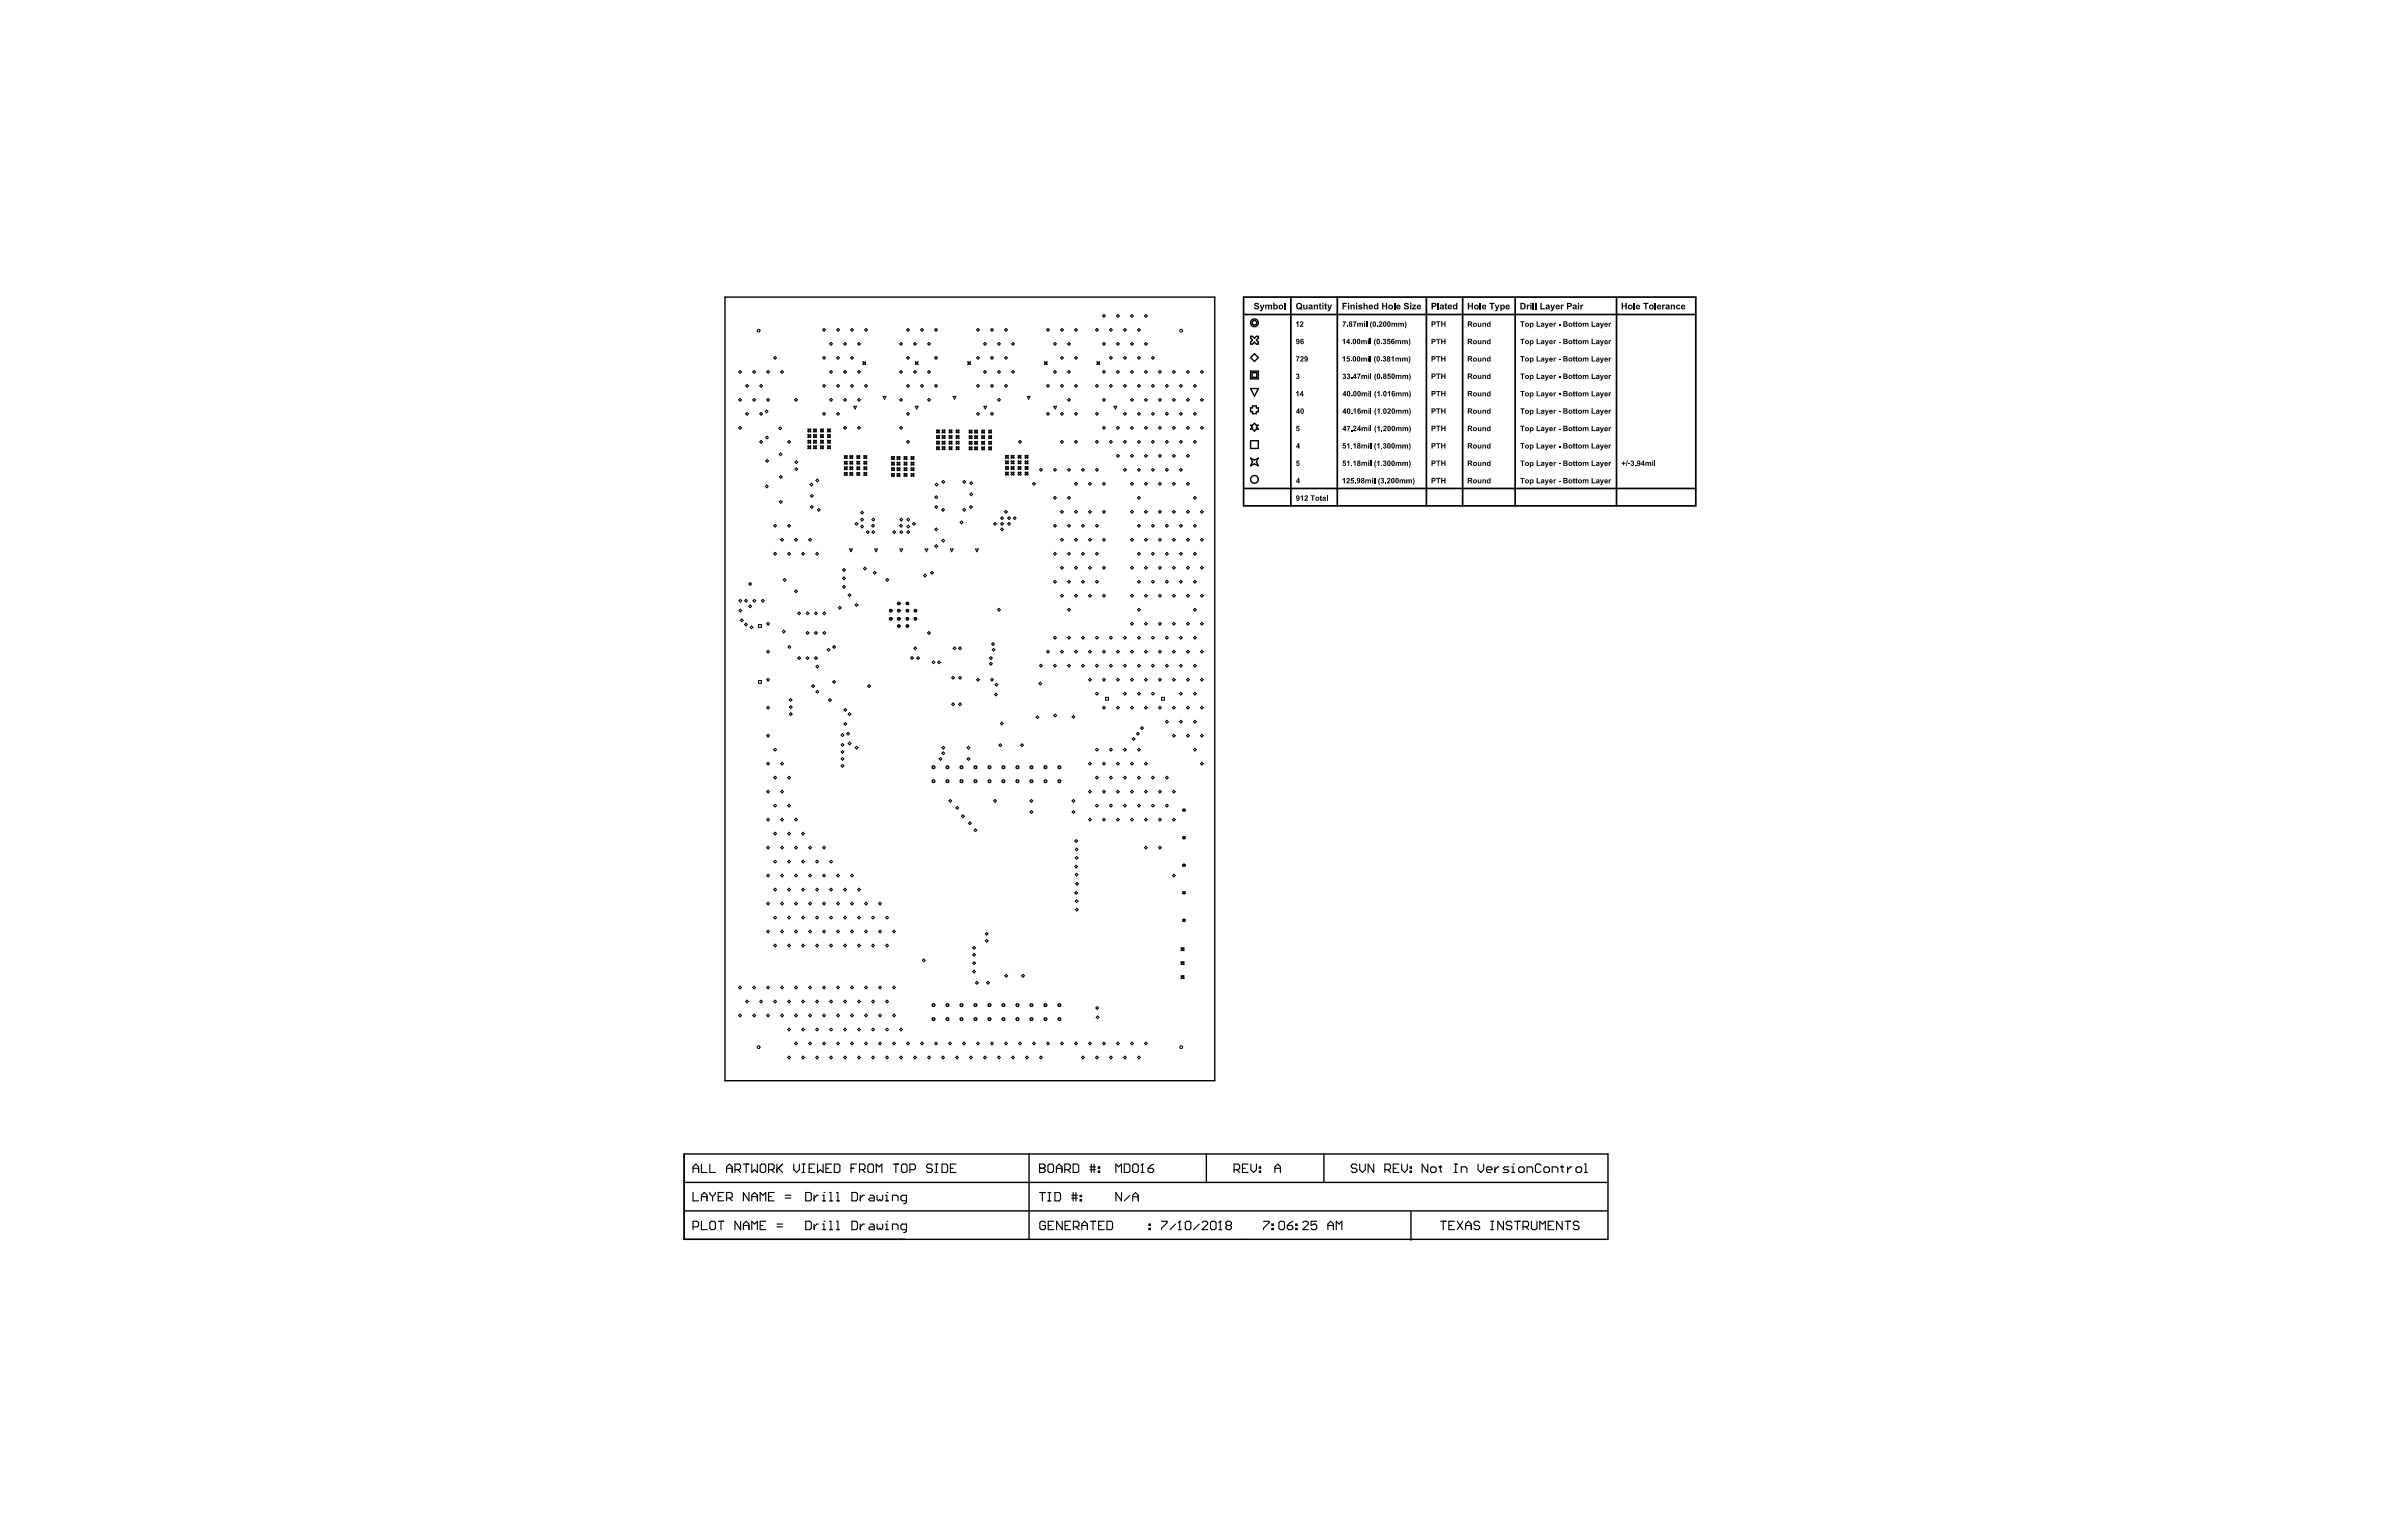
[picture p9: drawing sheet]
<svg xmlns="http://www.w3.org/2000/svg" width="432mm" height="279mm" viewBox="0 0 432 279" stroke-linecap="round" stroke-linejoin="round" font-family="sans-serif">
<g fill="none" stroke="#000" stroke-width=".25">
<path d="M131.4 53.9h88.8v142.1h-88.8zM226.7 61h.4l.3 .3 .4-.3h.3v.3l-.3 .4 .3 .3v.4h-.3l-.4-.4-.3 .4h-.4v-.4l.4-.3-.4-.4zM226.7 67.3h1.4v1.4h-1.4zM226.7 79.9h1.4v1.4h-1.4zM226.7 77.1h.4l.3-.3 .4 .3h.3l-.3 .4 .3 .3h-.3l-.4 .4-.3-.4h-.4l.4-.3zM226.7 70.4h1.4l-.7 1.4zM227 67.6h.8v.8h-.8zM227.1 73.6h.7v.4h.3v.7h-.3v.3h-.7v-.3h-.4v-.7h.4zM227.4 64.1l.7 .7-.7 .7-.7-.7zM226.7 83.1l.7 .3 .7-.3-.3 .7 .3 .7-.7-.4-.7 .4 .4-.7zM124 209.2h167.5v15.5h-167.5zM124 219.6h167.4"/>
<path d="M124 214.4h167.5M186.5 209.2v15.5M218.7 209.2v5.2M240 209.2v5.2M255.8 219.7v5.2"/>
<circle cx="227.4" cy="58.5" r=".7"/>
<circle cx="227.4" cy="58.5" r=".42"/>
<circle cx="227.4" cy="86.9" r=".7"/>
</g>
<g fill="none" stroke="#000" stroke-width=".2">
<path d="M125.6 211.8h1M125.6 212.6v-1l.5-.5 .5 .5v1M125.6 216.2v1.5h1M127.1 211.1v1.5h1.1M127.1 217.7v-1l.6-.5 .5 .5v1M127.1 217h1.1M128.7 211.1v1.5h1M128.7 216.2v.3l.5 .5M129.2 217v.7M129.7 216.2v.3l-.5 .5M130.2 217h.5M131.2 216.2h-1v1.5h1"/>
<path d="M131.7 211.8h1M131.7 217.2h.8l.2-.2v-.5l-.2-.3h-.8v1.5M131.7 212.6v-1l.5-.5 .5 .5v1M132.2 217.2l.5 .5M133.2 212.1h.8l.2-.3v-.5l-.2-.2h-.8v1.5M133.7 212.1l.5 .5M134.8 211.1h1M135.3 211.1v1.5M135.8 216.2v1.5l-1-1.5v1.5M136.3 211.1v1.5l.5-.5 .5 .5v-1.5M136.3 217.7v-1l.5-.5 .5 .5v1M136.3 217h1"/>
<path d="M137.8 217.7v-1.5l.5 .5 .5-.5v1.5M138.1 211.1h.5l.2 .2v1l-.2 .3h-.5l-.3-.3v-1zM139.3 212.1h.8l.2-.3v-.5l-.2-.2h-.8v1.5M139.3 217h.5M139.8 212.1l.5 .5M140.3 216.2h-1v1.5h1M140.8 211.1v1.5M141.1 211.8l.8 .8M141.9 211.1l-1.1 1M142.4 217.2h1M142.4 216.7h1M143.9 211.1v1l.5 .5 .5-.5v-1"/>
<path d="M145.4 212.6h.5M145.4 211.1h.5M145.7 211.1v1.5M146.1 216.2h.7l.3 .3v1l-.3 .2h-.7zM146.7 211.8h.5M147.6 216.7v1M147.7 211.1h-1v1.5h1M148.2 211.1v1.5l.5-.5 .5 .5v-1.5M148.3 216.7h-.2l-.5 .5M149.1 217.7h.5M149.1 216.7h.3v1M149.4 216.2h.1"/>
<path d="M149.7 211.8h.5M150.4 217.7h.5M150.4 216.2h.2v1.5M150.7 211.1h-1v1.5h1M151.2 211.1h.8l.3 .2v1l-.3 .3h-.8zM151.6 217.7h.5M151.6 216.2h.3v1.5M154.3 211.8h.5M154.4 216.2h.8l.2 .3v1l-.2 .2h-.8zM155.3 211.1h-1v1.5M155.8 212.1h.8l.2-.3v-.5l-.2-.2h-.8v1.5M155.9 216.7v1"/>
<path d="M156.3 212.1l.5 .5M156.7 216.7h-.2l-.6 .5M157.6 211.1h.5l.2 .2v1l-.2 .3h-.5l-.3-.3v-1zM157.7 216.7h.5l.3 .3v.7h-.8l-.2-.2 .2-.3h.8M158.8 212.6v-1.5l.6 .5 .5-.5v1.5M159 216.7v.8l.2 .2 .3-.2 .3 .2 .2-.2v-.8M160.5 217.7h.5M160.5 216.7h.3v1M160.8 216.2h.1M161.8 217.7v-1h.7l.3 .3v.7M161.9 211.1h1M162.4 211.1v1.5"/>
<path d="M163.4 211.3l.3-.2h.5l.2 .2v1l-.2 .3h-.5l-.3-.3zM164.3 217.7h-.7l-.3-.2v-.5l.3-.3h.7v1.3l-.2 .2h-.3M164.9 212.1h.8l.2-.3v-.5l-.2-.2h-.8v1.5M169 211.3l-.3-.2h-.5l-.2 .2v.3l.2 .2h.5l.3 .3v.2l-.3 .3h-.5l-.2-.3M169.5 212.6h.5M169.5 211.1h.5M169.8 211.1v1.5M170.8 211.1h.7l.3 .2v1l-.3 .3h-.7zM172.3 211.8h.5M173.3 211.1h-1v1.5h1M188.4 211.8h.1M188.4 211.1h.8l.3 .2v.3l-.3 .2 .3 .3v.2l-.3 .3h-.8z"/>
<path d="M188.4 211.8h.8M188.4 216.2h1.1M189 216.2v1.5M190 211.3l.2-.2h.5l.3 .2v1l-.3 .3h-.5l-.2-.3zM190 217.7h.5M190 216.2h.5M190.2 216.2v1.5M191.2 216.2h.8l.3 .3v1l-.3 .2h-.8zM191.5 211.8h1M191.5 212.6v-1l.5-.5 .5 .5v1M193 212.1h.8l.2-.3v-.5l-.2-.2h-.8v1.5M193.5 212.1l.5 .5"/>
<path d="M194.3 216.7h1M194.3 217.2h1M194.5 211.1h.8l.2 .2v1l-.2 .3h-.8zM194.5 216.2v1.5M195 216.2v1.5M195.8 217.5h.3v.2h-.3zM195.8 216.7h.3v.3h-.3zM197.6 211.6h1M197.6 212.1h1M197.8 211.1v1.5M198.3 211.1v1.5M199.1 212.3h.3v.3h-.3z"/>
<path d="M199.1 211.6h.3v.2h-.3zM202.3 212.6v-1.5l.5 .5 .5-.5v1.5M203.3 216.2v1.5l-1-1.5v1.5M203.8 211.1h.8l.2 .2v1l-.2 .3h-.8zM204.8 216.7l-1 1M205.3 211.3l.3-.2h.5l.2 .2v1l-.2 .3h-.5l-.3-.3zM205.3 217.7v-1l.5-.5 .5 .5v1M205.3 217h1M206.8 212.6h.6M207.1 211.1h.1M207.1 211.1v1.5M207.1 211.1l-.3 .2"/>
<path d="M208.1 211.8h.8l.2 .3v.2l-.2 .3h-.5l-.3-.3zM209.1 211.1l-.5 .2-.5 .5M223.7 212.1h.8l.2-.3v-.5l-.2-.2h-.8v1.5M224.2 212.1l.5 .5M225.2 211.8h.5M226.2 211.1h-1v1.5h1M226.7 211.1v1l.6 .5 .5-.5v-1M228.3 212.3h.2v.3h-.2zM228.3 211.6h.2v.2h-.2zM231.1 212.6v-1l.5-.5 .5 .5v1M231.1 211.8h1M246 211.3l-.3-.2h-.5l-.2 .2v.3l.2 .2h.5l.3 .3v.2l-.3 .3h-.5l-.2-.3"/>
<path d="M246.5 211.1v1l.5 .5 .5-.5v-1M249 211.1v1.5l-1-1.5v1.5M251 212.1h.8l.3-.3v-.5l-.3-.2h-.8v1.5M251.6 212.1l.5 .5M252.6 211.8h.5M253.6 211.1h-1v1.5h1M254.1 211.1v1l.5 .5 .5-.5v-1M255.6 212.3h.3v.3h-.3zM255.6 211.6h.3v.2h-.3zM258.8 211.1v1.5l-1-1.5v1.5M259.6 211.6h.5l.2 .2v.5l-.2 .3h-.5l-.3-.3v-.5zM260.8 211.6h.5"/>
<path d="M261.1 211.3v1l.2 .3M263.6 212.6h.5M263.6 211.1h.5M263.9 211.1v1.5M264.9 212.6v-1h.8l.2 .2v.8M267.9 211.1v1l.5 .5 .6-.5v-1M269.5 212.1h1v-.3l-.3-.2h-.5l-.2 .2v.5l.2 .3h.5M271 211.6v1M271.7 211.6h-.2l-.5 .5M273.5 211.6h-.7l-.3 .2 .3 .3h.5l.2 .2-.2 .3h-.8M274 212.6h.5M274 211.6h.3v1"/>
<path d="M274.3 211.1h.1M275.5 211.6h.6l.2 .2v.5l-.2 .3h-.6l-.2-.3v-.5zM276.8 212.6v-1h.8l.2 .2v.8M279.4 211.3l-.3-.2h-.5l-.3 .2v1l.3 .3h.5l.3-.3M280.1 211.6h.5l.3 .2v.5l-.3 .3h-.5l-.2-.3v-.5zM281.4 212.6v-1h.7l.3 .2v.8M282.9 211.6h.5M283.2 211.3v1l.2 .3M284.2 211.6v1M284.9 211.6h-.2l-.5 .5M285.9 211.6h.6l.2 .2v.5l-.2 .3h-.6l-.2-.3v-.5zM287.2 212.6h.5"/>
<path d="M287.2 211.1h.3v1.5M125.6 222.5h.8l.2-.3v-.5l-.2-.3h-.8v1.6M127.1 221.4v1.6h1.1M128.7 221.7l.2-.3h.5l.3 .3v1l-.3 .3h-.5l-.2-.3zM130.2 221.4h1M130.7 221.4v1.6M134.2 221.4v1.6l-1-1.6v1.6M134.8 223v-1.1l.5-.5 .5 .5v1.1M134.8 222.2h1M136.3 223v-1.6l.5 .5 .5-.5v1.6M137.8 222.2h.5M138.8 221.4h-1v1.6h1"/>
<path d="M140.8 222.5h1.1M140.8 221.9h1.1M146.1 221.4h.7l.3 .3v1l-.3 .3h-.7zM147.6 221.9v1.1M148.3 221.9h-.2l-.5 .6M149.1 223h.5M149.1 221.9h.3v1.1M149.4 221.4h.1M150.4 221.4h.2v1.6M150.4 223h.5M151.6 221.4h.3v1.6M151.6 223h.5"/>
<path d="M154.4 221.4h.8l.2 .3v1l-.2 .3h-.8zM155.9 221.9v1.1M156.7 221.9h-.2l-.6 .6M157.7 221.9h.5l.3 .3v.8h-.8l-.2-.3 .2-.2h.8M159 221.9v.8l.2 .3 .3-.3 .3 .3 .2-.3v-.8M160.5 223h.5M160.5 221.9h.3v1.1M160.8 221.4h.1M161.8 223v-1.1h.7l.3 .3v.8M164.3 223h-.7l-.3-.3v-.5l.3-.3h.7v1.3l-.2 .3h-.3M189.5 221.7l-.2-.3h-.5l-.3 .3v1l.3 .3h.5l.2-.3v-.5h-.5M190 222.2h.5"/>
<path d="M191 221.4h-1v1.6h1M192.6 221.4v1.6l-1.1-1.6v1.6M193.1 222.2h.5M194.1 221.4h-1v1.6h1M194.6 222.5h.7l.3-.3v-.5l-.3-.3h-.7v1.6M195.1 222.5l.5 .5M196.1 222.2h1M196.1 223v-1.1l.5-.5 .5 .5v1.1M197.6 221.4h1M198.1 221.4v1.6M199.1 222.2h.6M200.2 221.4h-1.1v1.6h1.1"/>
<path d="M200.7 221.4h.7l.3 .3v1l-.3 .3h-.7zM208.3 222.7h.2v.3h-.2zM208.3 221.9h.2v.3h-.2zM210.6 221.4h1v.3l-1 1v.3M213.1 221.9l-1 1.1M213.6 223h.5M213.9 221.4h.1M213.9 221.4v1.6M213.9 221.4l-.3 .3M214.9 221.7l.2-.3h.5l.3 .3v1l-.3 .3h-.5l-.2-.3zM217.4 221.9l-1 1.1M217.9 221.7l.3-.3h.5l.2 .3v.2l-1 1.1h1"/>
<path d="M219.7 221.4h.5l.2 .3v1l-.2 .3h-.5l-.3-.3v-1zM221 223h.5M221.2 221.4h.1M221.2 221.4v1.6M221.2 221.4l-.2 .3M222.5 222.2l-.3-.3v-.2l.3-.3h.5l.2 .3v.2l-.2 .3M222.5 222.2l-.3 .3v.2l.3 .3h.5l.2-.3v-.2l-.2-.3M222.5 222.2h.5M229 221.4h1.1v.3l-1.1 1v.3M230.6 222.7h.2v.3h-.2zM230.6 221.9h.2v.3h-.2zM231.8 221.7l.3-.3h.5l.2 .3v1l-.2 .3h-.5l-.3-.3z"/>
<path d="M233.4 222.2h.7l.3 .3v.2l-.3 .3h-.5l-.2-.3zM234.4 221.4l-.5 .3-.5 .5M234.9 222.7h.2v.3h-.2zM234.9 221.9h.2v.3h-.2zM236.1 221.7l.3-.3h.5l.3 .3v.2l-1.1 1.1h1.1M238.7 221.4h-1v.8l.5-.3h.2l.3 .3v.5l-.3 .3h-.5l-.2-.3M240.7 222.2h1M240.7 223v-1.1l.5-.5 .5 .5v1.1M242.2 223v-1.6l.5 .5 .5-.5v1.6M261.1 221.4h1M261.6 221.4v1.6M262.6 222.2h.6"/>
<path d="M263.7 221.4h-1.1v1.6h1.1M264.2 221.4l1 1.6M265.2 221.4l-1 1.6M265.7 222.2h1M265.7 223v-1.1l.5-.5 .5 .5v1.1M268.2 221.7l-.2-.3h-.5l-.3 .3v.2l.3 .3h.5l.2 .3v.2l-.2 .3h-.5l-.3-.3M270.3 221.4h.5M270.3 223h.5M270.5 221.4v1.6M272.5 221.4v1.6l-1-1.6v1.6M274.1 221.7l-.3-.3h-.5l-.3 .3v.2l.3 .3h.5l.3 .3v.2l-.3 .3h-.5l-.3-.3M274.6 221.4h1"/>
<path d="M275.1 221.4v1.6M276.1 222.5h.7l.3-.3v-.5l-.3-.3h-.7v1.6M276.6 222.5l.5 .5M277.6 221.4v1.3l.3 .3h.5l.2-.3v-1.3M279.1 223v-1.6l.5 .5 .5-.5v1.6M280.6 222.2h.6M281.7 221.4h-1.1v1.6h1.1M283.2 221.4v1.6l-1-1.6v1.6M283.7 221.4h1M284.2 221.4v1.6M286.2 221.7l-.2-.3h-.5l-.3 .3v.2l.3 .3h.5l.2 .3v.2l-.2 .3h-.5l-.3-.3"/>
</g>
<g fill="none" stroke="#000" stroke-width=".18">
<path d="M149.4 59.6l.2 .2-.2 .3-.3-.3zM151.9 59.6l.3 .2-.3 .3-.2-.3zM154.5 59.6l.2 .2-.2 .3-.3-.3zM157 59.6l.2 .2-.2 .3-.3-.3zM164.6 59.6l.3 .2-.3 .3-.3-.3zM167.1 59.6l.3 .2-.3 .3-.2-.3zM169.7 59.6l.2 .2-.2 .3-.3-.3zM177.3 59.6l.2 .2-.2 .3-.3-.3zM179.8 59.6l.3 .2-.3 .3-.2-.3zM182.4 59.6l.2 .2-.2 .3-.3-.3zM190 59.6l.2 .2-.2 .3-.3-.3zM192.5 59.6l.3 .2-.3 .3-.2-.3z"/>
<path d="M195 59.6l.3 .2-.3 .3-.2-.3zM198.8 59.6l.3 .2-.3 .3-.2-.3zM200.1 57l.3 .3-.3 .2-.2-.2zM201.4 59.6l.2 .2-.2 .3-.3-.3zM202.7 57l.2 .3-.2 .2-.3-.2zM203.9 59.6l.3 .2-.3 .3-.2-.3zM205.2 57l.2 .3-.2 .2-.3-.2zM206.5 59.6l.2 .2-.2 .3-.3-.3zM207.7 57l.3 .3-.3 .2-.2-.2zM134.2 72.2l.2 .3-.2 .2-.3-.2zM134.2 67.2l.2 .2-.2 .3-.3-.3zM134.2 77.3l.2 .3-.2 .2-.3-.2z"/>
<path d="M135.4 74.8l.3 .2-.3 .3-.2-.3zM135.4 69.7l.3 .3-.3 .2-.2-.2zM136.7 67.2l.3 .2-.3 .3-.3-.3zM136.7 72.2l.3 .3-.3 .2-.3-.2zM138 79.9l.2 .2-.2 .3-.3-.3zM138 74.8l.2 .2-.2 .3-.3-.3zM138 69.7l.2 .3-.2 .2-.3-.2zM139 74.4l.2 .2-.2 .3-.3-.3zM139 79.1l.3 .2-.3 .3-.2-.3zM139.2 67.2l.3 .2-.3 .3-.2-.3zM139.2 72.2l.3 .3-.3 .2-.2-.2zM140.5 64.6l.3 .3-.3 .2-.2-.2z"/>
<path d="M141.4 77.4l.3 .3-.3 .2-.2-.2zM141.8 67.2l.2 .2-.2 .3-.3-.3zM143 79.9l.3 .2-.3 .3-.2-.3zM144.3 72.2l.3 .3-.3 .2-.2-.2zM146.5 78.8l.2 .1 .3-.1-.2 .3 .2 .2-.3-.1-.2 .1 .1-.2zM146.5 79.8l.2 .2 .3-.2-.2 .3 .2 .2-.3-.1-.2 .1 .1-.2zM146.5 77.8l.2 .1 .3-.1-.2 .3 .2 .2-.3-.1-.2 .1 .1-.2zM147.5 77.8l.2 .1 .3-.1-.1 .3 .1 .2-.3-.1-.2 .1 .1-.2zM147.5 78.8l.2 .1 .3-.1-.1 .3 .1 .2-.3-.1-.2 .1 .1-.2zM147.5 79.8l.2 .2 .3-.2-.1 .3 .1 .2-.3-.1-.2 .1 .1-.2zM148.7 77.8l.3 .1 .3-.1-.2 .3 .2 .2-.3-.1-.3 .1 .2-.2zM148.7 79.8l.3 .2 .3-.2-.2 .3 .2 .2-.3-.1-.3 .1 .2-.2z"/>
<path d="M148.7 78.8l.3 .1 .3-.1-.2 .3 .2 .2-.3-.1-.3 .1 .2-.2zM149.4 74.8l.2 .2-.2 .3-.3-.3zM149.4 69.7l.2 .3-.2 .2-.3-.2zM149.4 64.6l.2 .3-.2 .2-.3-.2zM150 77.8l.3 .1 .2-.1-.1 .3 .1 .2-.2-.1-.3 .1 .1-.2zM150 78.8l.3 .1 .2-.1-.1 .3 .1 .2-.2-.1-.3 .1 .1-.2zM150 79.8l.3 .2 .2-.2-.1 .3 .1 .2-.2-.1-.3 .1 .1-.2zM150.7 67.2l.2 .2-.2 .3-.3-.3zM150.7 62.1l.2 .2-.2 .3-.3-.3zM150.7 72.2l.2 .3-.2 .2-.3-.2zM151.9 74.8l.3 .2-.3 .3-.2-.3zM151.9 69.7l.3 .3-.3 .2-.2-.2z"/>
<path d="M151.9 64.6l.3 .3-.3 .2-.2-.2zM153.2 77.3l.2 .3-.2 .2-.3-.2zM153.2 72.2l.2 .3-.2 .2-.3-.2zM153.2 67.2l.2 .2-.2 .3-.3-.3zM153.2 62.1l.2 .2-.2 .3-.3-.3zM154.5 69.7l.2 .3-.2 .2-.3-.2zM154.5 64.6l.2 .3-.2 .2-.3-.2zM154.8 73.7h.5l-.3 .5zM155.7 62.1l.3 .2-.3 .3-.2-.3zM155.7 67.2l.3 .2-.3 .3-.2-.3zM155.7 72.2l.3 .3-.3 .2-.2-.2zM155.7 77.3l.3 .3-.3 .2-.2-.2z"/>
<path d="M156.4 65.6l.3 .1 .2-.1-.1 .2 .1 .3-.2-.1-.3 .1 .1-.3zM157 69.7l.2 .3-.2 .2-.3-.2zM160.1 71.9h.5l-.3 .5zM163.3 77.3l.3 .3-.3 .2-.2-.2zM163.3 72.2l.3 .3-.3 .2-.2-.2zM163.3 67.2l.3 .2-.3 .3-.2-.3zM163.3 62.1l.3 .2-.3 .3-.2-.3zM164.6 74.8l.3 .2-.3 .3-.3-.3zM164.6 79.9l.3 .2-.3 .3-.3-.3zM164.6 64.6l.3 .3-.3 .2-.3-.2zM164.6 69.7l.3 .3-.3 .2-.3-.2zM165.9 62.1l.2 .2-.2 .3-.3-.3z"/>
<path d="M165.9 67.2l.2 .2-.2 .3-.3-.3zM165.9 73.7h.5l-.2 .5zM165.9 65.6l.3 .1 .2-.1-.1 .2 .1 .3-.2-.1-.3 .1 .1-.3zM167.1 69.7l.3 .3-.3 .2-.2-.2zM168.4 72.2l.3 .3-.3 .2-.2-.2zM168.4 67.2l.3 .2-.3 .3-.2-.3zM168.4 62.1l.3 .2-.3 .3-.2-.3zM169.7 69.7l.2 .3-.2 .2-.3-.2zM169.7 64.6l.2 .3-.2 .2-.3-.2zM169.8 78l.2 .1 .3-.1-.1 .2 .1 .3-.3-.1-.2 .1 .1-.3zM169.8 79l.2 .1 .3-.1-.1 .2 .1 .3-.3-.1-.2 .1 .1-.3zM170.8 79l.2 .1 .3-.1-.1 .2 .1 .3-.3-.1-.2 .1 .1-.3z"/>
<path d="M170.8 78l.2 .1 .3-.1-.1 .2 .1 .3-.3-.1-.2 .1 .1-.3zM172.1 78l.2 .1 .3-.1-.2 .2 .2 .3-.3-.1-.2 .1 .1-.3zM172.1 79l.2 .1 .3-.1-.2 .2 .2 .3-.3-.1-.2 .1 .1-.3zM172.8 71.9h.5l-.3 .5zM173.3 79l.3 .1 .2-.1-.1 .2 .1 .3-.2-.1-.3 .1 .2-.3zM173.3 78l.3 .1 .2-.1-.1 .2 .1 .3-.2-.1-.3 .1 .2-.3zM175.4 65.6l.3 .1 .2-.1-.1 .2 .1 .3-.2-.1-.3 .1 .2-.3zM175.7 78l.2 .1 .3-.1-.1 .3 .1 .2-.3-.1-.2 .1 .1-.2zM175.7 79l.2 .1 .3-.1-.1 .3 .1 .2-.3-.1-.2 .1 .1-.2zM176.7 79l.3 .1 .2-.1-.1 .3 .1 .2-.2-.1-.3 .1 .1-.2zM176.7 78l.3 .1 .2-.1-.1 .3 .1 .2-.2-.1-.3 .1 .1-.2zM177.3 64.6l.2 .3-.2 .2-.3-.2z"/>
<path d="M177.3 74.8l.2 .2-.2 .3-.3-.3zM177.3 69.7l.2 .3-.2 .2-.3-.2zM178 79l.2 .1 .3-.1-.1 .3 .1 .2-.3-.1-.2 .1 .1-.2zM178 78l.2 .1 .3-.1-.1 .3 .1 .2-.3-.1-.2 .1 .1-.2zM178.4 73.7h.5l-.3 .5zM178.6 62.1l.2 .2-.2 .3-.3-.3zM178.6 67.2l.2 .2-.2 .3-.3-.3zM179.2 78l.3 .1 .2-.1-.1 .3 .1 .2-.2-.1-.3 .1 .2-.2zM179.2 79l.3 .1 .2-.1-.1 .3 .1 .2-.2-.1-.3 .1 .2-.2zM179.8 64.6l.3 .3-.3 .2-.2-.2zM179.8 74.8l.3 .2-.3 .3-.2-.3zM179.8 69.7l.3 .3-.3 .2-.2-.2z"/>
<path d="M181.1 62.1l.2 .2-.2 .3-.3-.3zM181.1 67.2l.2 .2-.2 .3-.3-.3zM181.1 72.2l.2 .3-.2 .2-.3-.2zM182.4 69.7l.2 .3-.2 .2-.3-.2zM182.4 64.6l.2 .3-.2 .2-.3-.2zM183.6 62.1l.3 .2-.3 .3-.2-.3zM183.6 67.2l.3 .2-.3 .3-.2-.3zM184.9 79.9l.2 .2-.2 .3-.3-.3zM186.2 71.9h.5l-.2 .5zM189.3 65.6l.3 .1 .2-.1-.1 .2 .1 .3-.2-.1-.3 .1 .2-.3zM190 69.7l.2 .3-.2 .2-.3-.2zM190 74.8l.2 .2-.2 .3-.3-.3z"/>
<path d="M191 73.7h.5l-.2 .5zM191.2 62.1l.3 .2-.3 .3-.2-.3zM191.2 67.2l.3 .2-.3 .3-.2-.3zM192.5 74.8l.3 .2-.3 .3-.2-.3zM192.5 64.6l.3 .3-.3 .2-.2-.2zM192.5 69.7l.3 .3-.3 .2-.2-.2zM192.5 79.9l.3 .2-.3 .3-.2-.3zM193.8 67.2l.2 .2-.2 .3-.3-.3zM193.8 72.2l.2 .3-.2 .2-.3-.2zM193.8 62.1l.2 .2-.2 .3-.3-.3zM195 64.6l.3 .3-.3 .2-.2-.2zM195 74.8l.3 .2-.3 .3-.2-.3z"/>
<path d="M195 79.9l.3 .2-.3 .3-.2-.3zM195 69.7l.3 .3-.3 .2-.2-.2zM198.8 65.6l.3 .1 .2-.1-.1 .2 .1 .3-.2-.1-.3 .1 .2-.3zM198.8 69.7l.3 .3-.3 .2-.2-.2zM198.8 74.8l.3 .2-.3 .3-.2-.3zM198.8 79.9l.3 .2-.3 .3-.2-.3zM200.1 77.3l.3 .3-.3 .2-.2-.2zM200.1 67.2l.3 .2-.3 .3-.2-.3zM200.1 72.2l.3 .3-.3 .2-.2-.2zM200.1 62.1l.3 .2-.3 .3-.2-.3zM201.4 79.9l.2 .2-.2 .3-.3-.3zM201.4 69.7l.2 .3-.2 .2-.3-.2z"/>
<path d="M201.4 64.6l.2 .3-.2 .2-.3-.2zM201.9 73.7h.5l-.2 .5zM202.7 77.3l.2 .3-.2 .2-.3-.2zM202.7 62.1l.2 .2-.2 .3-.3-.3zM202.7 67.2l.2 .2-.2 .3-.3-.3zM203.9 79.9l.3 .2-.3 .3-.2-.3zM203.9 64.6l.3 .3-.3 .2-.2-.2zM203.9 69.7l.3 .3-.3 .2-.2-.2zM203.9 74.8l.3 .2-.3 .3-.2-.3zM205.2 72.2l.2 .3-.2 .2-.3-.2zM205.2 62.1l.2 .2-.2 .3-.3-.3zM205.2 67.2l.2 .2-.2 .3-.3-.3z"/>
<path d="M205.2 77.3l.2 .3-.2 .2-.3-.2zM206.5 74.8l.2 .2-.2 .3-.3-.3zM206.5 69.7l.2 .3-.2 .2-.3-.2zM206.5 64.6l.2 .3-.2 .2-.3-.2zM206.5 79.9l.2 .2-.2 .3-.3-.3zM207.7 72.2l.3 .3-.3 .2-.2-.2zM207.7 67.2l.3 .2-.3 .3-.2-.3zM207.7 62.1l.3 .2-.3 .3-.2-.3zM207.7 77.3l.3 .3-.3 .2-.2-.2zM209 79.9l.2 .2-.2 .3-.3-.3zM209 74.8l.2 .2-.2 .3-.3-.3zM209 64.6l.2 .3-.2 .2-.3-.2z"/>
<path d="M209 69.7l.2 .3-.2 .2-.3-.2zM210.3 77.3l.2 .3-.2 .2-.3-.2zM210.3 67.2l.2 .2-.2 .3-.3-.3zM210.3 72.2l.2 .3-.2 .2-.3-.2zM211.5 79.9l.3 .2-.3 .3-.2-.3zM211.5 69.7l.3 .3-.3 .2-.2-.2zM211.5 74.8l.3 .2-.3 .3-.2-.3zM212.8 77.3l.3 .3-.3 .2-.3-.2zM212.8 67.2l.3 .2-.3 .3-.3-.3zM212.8 72.2l.3 .3-.3 .2-.3-.2zM214.1 79.9l.2 .2-.2 .3-.3-.3zM214.1 74.8l.2 .2-.2 .3-.3-.3z"/>
<path d="M214.1 69.7l.2 .3-.2 .2-.3-.2zM215.3 72.2l.3 .3-.3 .2-.2-.2zM215.3 67.2l.3 .2-.3 .3-.2-.3zM215.3 77.3l.3 .3-.3 .2-.2-.2zM216.6 79.9l.3 .2-.3 .3-.2-.3zM216.6 74.8l.3 .2-.3 .3-.2-.3zM216.6 69.7l.3 .3-.3 .2-.2-.2zM217.9 72.2l.2 .3-.2 .2-.3-.2zM217.9 77.3l.2 .3-.2 .2-.3-.2zM217.9 67.2l.2 .2-.2 .3-.3-.3zM139 87.9l.2 .3-.2 .3-.3-.3zM139.1 83.3l.2 .3-.2 .2-.3-.2z"/>
<path d="M140.5 95.1l.3 .2-.3 .3-.2-.3zM141.5 82.1l.2 .3-.2 .2-.3-.2zM141.5 90.7l.3 .3-.3 .2-.2-.2zM141.5 86.2l.3 .3-.3 .2-.2-.2zM141.8 97.6l.2 .3-.2 .2-.3-.2zM143 95.1l.3 .2-.3 .3-.2-.3zM144.3 97.6l.3 .3-.3 .2-.2-.2zM144.4 84.8l.2 .3-.2 .2-.3-.2zM144.4 83.6l.2 .2-.2 .3-.3-.3zM146.5 80.8l.2 .2 .3-.2-.2 .3 .2 .3-.3-.2-.2 .2 .1-.3zM146.8 97.6l.3 .3-.3 .2-.2-.2zM147.1 87.6l.3 .3-.3 .2-.3-.2z"/>
<path d="M147.2 91.7l.2 .2-.2 .3-.3-.3zM147.2 89.6l.2 .3-.2 .3-.3-.3zM147.5 80.8l.2 .2 .3-.2-.1 .3 .1 .3-.3-.2-.2 .2 .1-.3zM148.2 86.9l.2 .2-.2 .3-.3-.3zM148.4 92.2l.3 .2-.3 .3-.2-.3zM148.7 80.8l.3 .2 .3-.2-.2 .3 .2 .3-.3-.2-.3 .2 .2-.3zM150 80.8l.3 .2 .2-.2-.1 .3 .1 .3-.2-.2-.3 .2 .1-.3zM153.1 83.6l.2 .2 .3-.2-.2 .3 .2 .2-.3-.1-.2 .1 .1-.2zM153.1 85.7l.2 .1 .3-.1-.2 .2 .2 .3-.3-.2-.2 .2 .1-.3zM153.1 84.7l.2 .1 .3-.1-.2 .2 .2 .3-.3-.2-.2 .2 .1-.3zM153.1 82.6l.2 .2 .3-.2-.2 .3 .2 .2-.3-.1-.2 .1 .1-.2zM154 99.5h.5l-.2 .5z"/>
<path d="M154.1 84.7l.2 .1 .3-.1-.1 .2 .1 .3-.3-.2-.2 .2 .1-.3zM154.1 82.6l.2 .2 .3-.2-.1 .3 .1 .2-.3-.1-.2 .1 .1-.2zM154.1 83.6l.2 .2 .3-.2-.1 .3 .1 .2-.3-.1-.2 .1 .1-.2zM154.1 85.7l.2 .1 .3-.1-.1 .2 .1 .3-.3-.2-.2 .2 .1-.3zM155.3 94.7l.2 .3-.2 .2-.3-.2zM155.3 85.7l.3 .1 .3-.1-.2 .2 .2 .3-.3-.2-.3 .2 .2-.3zM155.3 83.6l.3 .2 .3-.2-.2 .3 .2 .2-.3-.1-.3 .1 .2-.2zM155.3 82.6l.3 .2 .3-.2-.2 .3 .2 .2-.3-.1-.3 .1 .2-.2zM155.3 84.7l.3 .1 .3-.1-.2 .2 .2 .3-.3-.2-.3 .2 .2-.3zM156.3 94l.2 .2-.2 .3-.3-.3zM156.3 95.2l.2 .3-.2 .2-.3-.2zM156.3 92.7l.2 .2-.2 .3-.3-.3z"/>
<path d="M156.6 82.6l.3 .2 .2-.2-.1 .3 .1 .2-.2-.1-.3 .1 .1-.2zM156.6 85.7l.3 .1 .2-.1-.1 .2 .1 .3-.2-.2-.3 .2 .1-.3zM156.6 84.7l.3 .1 .2-.1-.1 .2 .1 .3-.2-.2-.3 .2 .1-.3zM156.6 83.6l.3 .2 .2-.2-.1 .3 .1 .2-.2-.1-.3 .1 .1-.2zM157.3 96.2l.3 .3-.3 .2-.3-.2zM158.3 95.1l.2 .2-.2 .3-.3-.3zM158.3 96.2l.3 .3-.3 .2-.2-.2zM158.3 94l.3 .2-.3 .3-.2-.3zM158.6 99.5h.5l-.3 .5zM161.6 85.8l.3 .2 .2-.2-.1 .3 .1 .2-.2-.1-.3 .1 .1-.2zM161.6 84.8l.3 .2 .2-.2-.1 .3 .1 .2-.2-.1-.3 .1 .1-.2zM161.6 82.8l.3 .1 .2-.1-.1 .2 .1 .3-.2-.1-.3 .1 .1-.3z"/>
<path d="M161.6 83.8l.3 .1 .2-.1-.1 .3 .1 .2-.2-.1-.3 .1 .1-.2zM162.1 96.2l.3 .3-.3 .2-.2-.2zM162.6 82.8l.3 .1 .2-.1-.1 .2 .1 .3-.2-.1-.3 .1 .2-.3zM162.6 85.8l.3 .2 .2-.2-.1 .3 .1 .2-.2-.1-.3 .1 .2-.2zM162.6 84.8l.3 .2 .2-.2-.1 .3 .1 .2-.2-.1-.3 .1 .2-.2zM162.6 83.8l.3 .1 .2-.1-.1 .3 .1 .2-.2-.1-.3 .1 .2-.2zM163.1 99.5h.5l-.2 .5zM163.3 95.1l.3 .2-.3 .3-.2-.3zM163.4 94l.2 .2-.2 .3-.3-.3zM163.4 96.2l.2 .3-.2 .2-.3-.2zM163.9 85.8l.2 .2 .3-.2-.1 .3 .1 .2-.3-.1-.2 .1 .1-.2zM163.9 84.8l.2 .2 .3-.2-.1 .3 .1 .2-.3-.1-.2 .1 .1-.2z"/>
<path d="M163.9 82.8l.2 .1 .3-.1-.1 .2 .1 .3-.3-.1-.2 .1 .1-.3zM163.9 83.8l.2 .1 .3-.1-.1 .3 .1 .2-.3-.1-.2 .1 .1-.2zM164.7 96.2l.2 .3-.2 .2-.3-.2zM164.7 94l.2 .2-.2 .3-.3-.3zM164.7 95.2l.2 .3-.2 .2-.3-.2zM165.2 82.8l.2 .1 .3-.1-.2 .2 .2 .3-.3-.1-.2 .1 .1-.3zM165.2 84.8l.2 .2 .3-.2-.2 .3 .2 .2-.3-.1-.2 .1 .1-.2zM165.2 85.8l.2 .2 .3-.2-.2 .3 .2 .2-.3-.1-.2 .1 .1-.2zM165.2 83.8l.2 .1 .3-.1-.2 .3 .2 .2-.3-.1-.2 .1 .1-.2zM165.7 94.7l.2 .3-.2 .2-.3-.2zM167.7 99.5h.5l-.2 .5zM169.7 95.7l.3 .3-.3 .2-.2-.2z"/>
<path d="M169.7 91.7l.3 .2-.3 .3-.2-.3zM169.7 89.9l.3 .3-.3 .2-.2-.2zM169.7 98.8l.3 .2-.3 .3-.2-.3zM169.8 80l.2 .1 .3-.1-.1 .3 .1 .2-.3-.1-.2 .1 .1-.2zM169.8 81l.2 .1 .3-.1-.1 .3 .1 .2-.3-.1-.2 .1 .1-.2zM169.8 87.6l.2 .3-.2 .2-.3-.2zM170.8 81l.2 .1 .3-.1-.1 .3 .1 .2-.3-.1-.2 .1 .1-.2zM170.8 80l.2 .1 .3-.1-.1 .3 .1 .2-.3-.1-.2 .1 .1-.2zM170.9 92.2l.3 .2-.3 .3-.2-.3zM171 97.8l.2 .2-.2 .3-.3-.3zM171 87.1l.2 .3-.2 .2-.3-.2zM172.1 80l.2 .1 .3-.1-.2 .3 .2 .2-.3-.1-.2 .1 .1-.2z"/>
<path d="M172.1 81l.2 .1 .3-.1-.2 .3 .2 .2-.3-.1-.2 .1 .1-.2zM172.3 99.5h.5l-.3 .5zM173.3 81l.3 .1 .2-.1-.1 .3 .1 .2-.2-.1-.3 .1 .2-.2zM173.3 80l.3 .1 .2-.1-.1 .3 .1 .2-.2-.1-.3 .1 .2-.2zM174.3 94.5l.2 .2-.2 .3-.3-.3zM174.8 92.2l.3 .2-.3 .3-.3-.3zM174.8 87.1l.3 .3-.3 .2-.3-.2zM175.7 81l.2 .2 .3-.2-.1 .3 .1 .3-.3-.2-.2 .2 .1-.3zM175.7 80l.2 .2 .3-.2-.1 .3 .1 .2-.3-.1-.2 .1 .1-.2zM176 91.7l.3 .2-.3 .3-.2-.3zM176.1 89.4l.2 .2-.2 .3-.3-.3zM176.1 87.4l.2 .2-.2 .3-.3-.3z"/>
<path d="M176.7 80l.3 .2 .2-.2-.1 .3 .1 .2-.2-.1-.3 .1 .1-.2zM176.7 81l.3 .2 .2-.2-.1 .3 .1 .3-.2-.2-.3 .2 .1-.3zM176.8 99.5h.5l-.2 .5zM178 80l.2 .2 .3-.2-.1 .3 .1 .2-.3-.1-.2 .1 .1-.2zM178 81l.2 .2 .3-.2-.1 .3 .1 .3-.3-.2-.2 .2 .1-.3zM179.2 81l.3 .2 .2-.2-.1 .3 .1 .3-.2-.2-.3 .2 .2-.3zM179.2 80l.3 .2 .2-.2-.1 .3 .1 .2-.2-.1-.3 .1 .2-.2zM180.4 94.7l.2 .3-.2 .2-.3-.2zM181.6 94.7l.3 .3-.3 .2-.2-.2zM181.6 95.7l.3 .3-.3 .2-.2-.2zM181.6 93.7l.3 .3-.3 .2-.2-.2zM182.3 84.6l.2 .1 .3-.1-.1 .3 .1 .2-.3-.1-.2 .1 .1-.2z"/>
<path d="M182.3 83.6l.2 .1 .3-.1-.1 .2 .1 .3-.3-.1-.2 .1 .1-.3zM182.3 85.6l.2 .1 .3-.1-.1 .3 .1 .2-.3-.1-.2 .1 .1-.2zM182.3 82.6l.2 .1 .3-.1-.1 .2 .1 .3-.3-.2-.2 .2 .1-.3zM182.4 92.5l.2 .3-.2 .2-.3-.2zM182.9 94.7l.3 .3-.3 .2-.2-.2zM182.9 93.7l.3 .3-.3 .2-.2-.2zM183.3 83.6l.3 .1 .2-.1-.1 .2 .1 .3-.2-.1-.3 .1 .1-.3zM183.3 85.6l.3 .1 .2-.1-.1 .3 .1 .2-.2-.1-.3 .1 .1-.2zM183.3 82.6l.3 .1 .2-.1-.1 .2 .1 .3-.2-.2-.3 .2 .1-.3zM183.3 84.6l.3 .1 .2-.1-.1 .3 .1 .2-.2-.1-.3 .1 .1-.2zM183.9 93.7l.3 .3-.3 .2-.2-.2zM184.6 82.6l.2 .1 .3-.1-.2 .2 .2 .3-.3-.2-.2 .2 .1-.3z"/>
<path d="M184.6 83.6l.2 .1 .3-.1-.2 .2 .2 .3-.3-.1-.2 .1 .1-.3zM184.6 85.6l.2 .1 .3-.1-.2 .3 .2 .2-.3-.1-.2 .1 .1-.2zM184.6 84.6l.2 .1 .3-.1-.2 .3 .2 .2-.3-.1-.2 .1 .1-.2zM185.8 82.6l.3 .1 .2-.1-.1 .2 .1 .3-.2-.2-.3 .2 .2-.3zM185.8 85.6l.3 .1 .2-.1-.1 .3 .1 .2-.2-.1-.3 .1 .2-.2zM185.8 84.6l.3 .1 .2-.1-.1 .3 .1 .2-.2-.1-.3 .1 .2-.2zM185.8 83.6l.3 .1 .2-.1-.1 .2 .1 .3-.2-.1-.3 .1 .2-.3zM187.4 87.5l.3 .2-.3 .3-.2-.3zM188.7 84.9l.3 .3-.3 .2-.3-.2zM191.2 90l.3 .3-.3 .2-.2-.2zM191.2 84.9l.3 .3-.3 .2-.2-.2zM191.2 95.1l.3 .2-.3 .3-.2-.3z"/>
<path d="M192.5 97.6l.3 .3-.3 .2-.2-.2zM192.5 92.5l.3 .3-.3 .2-.2-.2zM193.8 95.1l.2 .2-.2 .3-.3-.3zM193.8 90l.2 .3-.2 .2-.3-.2zM193.8 84.9l.2 .3-.2 .2-.3-.2zM195 92.5l.3 .3-.3 .2-.2-.2zM195 97.6l.3 .3-.3 .2-.2-.2zM195 87.5l.3 .2-.3 .3-.2-.3zM196.3 95.1l.3 .2-.3 .3-.2-.3zM196.3 84.9l.3 .3-.3 .2-.2-.2zM197.6 92.5l.2 .3-.2 .2-.3-.2zM197.6 97.6l.2 .3-.2 .2-.3-.2z"/>
<path d="M197.6 87.5l.2 .2-.2 .3-.3-.3zM198.8 95.1l.3 .2-.3 .3-.2-.3zM198.8 84.9l.3 .3-.3 .2-.2-.2zM200.1 97.6l.3 .3-.3 .2-.2-.2zM200.1 87.5l.3 .2-.3 .3-.2-.3zM200.1 92.5l.3 .3-.3 .2-.2-.2zM202.7 82.4l.2 .2-.2 .3-.3-.3zM203.9 84.9l.3 .3-.3 .2-.2-.2zM205.2 92.5l.2 .3-.2 .2-.3-.2zM205.2 82.4l.2 .2-.2 .3-.3-.3zM205.2 87.5l.2 .2-.2 .3-.3-.3zM205.2 97.6l.2 .3-.2 .2-.3-.2z"/>
<path d="M206.5 95.1l.2 .2-.2 .3-.3-.3zM206.5 90l.2 .3-.2 .2-.3-.2zM206.5 84.9l.2 .3-.2 .2-.3-.2zM207.7 92.5l.3 .3-.3 .2-.2-.2zM207.7 82.4l.3 .2-.3 .3-.2-.3zM207.7 97.6l.3 .3-.3 .2-.2-.2zM207.7 87.5l.3 .2-.3 .3-.2-.3zM209 95.1l.2 .2-.2 .3-.3-.3zM209 84.9l.2 .3-.2 .2-.3-.2zM210.3 97.6l.2 .3-.2 .2-.3-.2zM210.3 87.5l.2 .2-.2 .3-.3-.3zM210.3 92.5l.2 .3-.2 .2-.3-.2z"/>
<path d="M210.3 82.4l.2 .2-.2 .3-.3-.3zM211.5 95.1l.3 .2-.3 .3-.2-.3zM211.5 84.9l.3 .3-.3 .2-.2-.2zM212.8 87.5l.3 .2-.3 .3-.3-.3zM212.8 92.5l.3 .3-.3 .2-.3-.2zM212.8 97.6l.3 .3-.3 .2-.3-.2zM212.8 82.4l.3 .2-.3 .3-.3-.3zM214.1 95.1l.2 .2-.2 .3-.3-.3zM214.1 84.9l.2 .3-.2 .2-.3-.2zM215.3 92.5l.3 .3-.3 .2-.2-.2zM215.3 82.4l.3 .2-.3 .3-.2-.3zM215.3 87.5l.3 .2-.3 .3-.2-.3z"/>
<path d="M215.3 97.6l.3 .3-.3 .2-.2-.2zM216.6 95.1l.3 .2-.3 .3-.2-.3zM216.6 90l.3 .3-.3 .2-.2-.2zM217.9 97.6l.2 .3-.2 .2-.3-.2zM217.9 92.5l.2 .3-.2 .2-.3-.2zM134.2 110.5l.3 .2-.3 .3-.2-.3zM134.2 108.7l.3 .2-.3 .3-.2-.3zM134.5 112.2l.2 .3-.2 .2-.3-.2zM135.2 113l.3 .2-.3 .3-.2-.3zM135.2 108.7l.3 .2-.3 .3-.2-.3zM136 109.7l.2 .2-.2 .3-.3-.3zM136 105.6l.2 .3-.2 .2-.3-.2z"/>
<path d="M136.2 113.5l.3 .2-.3 .3-.2-.3zM136.7 108.7l.3 .2-.3 .3-.2-.3zM137.5 113.2h.5v.5h-.5zM138.3 108.7l.2 .2-.2 .3-.3-.3zM139.2 117.9l.3 .3-.3 .2-.2-.2zM139.2 112.8l.3 .3-.3 .2-.2-.2zM140.5 100.1l.3 .3-.3 .3-.2-.3zM142.1 114.3l.2 .2-.2 .3-.3-.3zM142.2 104.9l.3 .2-.3 .3-.2-.3zM143 100.1l.3 .3-.3 .3-.2-.3zM143.1 117l.2 .3-.2 .3-.3-.3zM144.3 107l.3 .2-.3 .3-.3-.3z"/>
<path d="M144.9 119.1l.2 .2-.2 .3-.3-.3zM144.9 111l.2 .2-.2 .3-.3-.3zM145.6 100.1l.2 .3-.2 .3-.3-.3zM146.4 119.1l.2 .2-.2 .3-.3-.3zM146.4 114.5l.2 .3-.2 .2-.3-.2zM146.4 111l.2 .2-.2 .3-.3-.3zM147.9 119.1l.3 .2-.3 .3-.2-.3zM147.9 114.5l.3 .3-.3 .2-.2-.2zM147.9 111l.3 .2-.3 .3-.2-.3zM148.1 100.1l.3 .3-.3 .3-.2-.3zM149.4 114.5l.3 .3-.3 .2-.2-.2zM149.4 111l.3 .2-.3 .3-.2-.3z"/>
<path d="M150.2 117.6l.2 .2-.2 .3-.3-.3zM151.2 117l.3 .3-.3 .3-.2-.3zM152.2 109.9l.3 .3-.3 .3-.2-.3zM153 106.1l.2 .3-.2 .2-.3-.2zM153 104.6l.2 .3-.2 .2-.3-.2zM153 103.1l.2 .2-.2 .3-.3-.3zM154 107.7l.3 .2-.3 .3-.3-.3zM155.3 109.4l.2 .3-.2 .2-.3-.2zM156.8 102.8l.2 .3-.2 .2-.3-.2zM158.6 103.6l.2 .3-.2 .2-.3-.2zM160.8 104.9l.3 .2-.3 .3-.2-.3zM165.3 119l.3 .3-.3 .3-.2-.3z"/>
<path d="M165.9 117.3l.3 .3-.3 .2-.2-.2zM166.4 119.1l.3 .2-.3 .3-.2-.3zM167.7 104.1l.3 .3-.3 .2-.3-.2zM168.4 114.5l.3 .3-.3 .2-.3-.2zM169 103.6l.2 .3-.2 .2-.3-.2zM169.2 119.8l.3 .3-.3 .2-.2-.2zM170.2 119.8l.3 .3-.3 .2-.2-.2zM173 117.3l.3 .3-.3 .2-.2-.2zM174 117.3l.3 .3-.3 .2-.2-.2zM179.6 119.1l.3 .2-.3 .3-.2-.3zM180 116.5l.3 .3-.3 .2-.2-.2zM180.1 117.6l.3 .2-.3 .3-.2-.3z"/>
<path d="M181.1 110.3l.2 .3-.2 .2-.3-.2zM190 117.9l.2 .3-.2 .2-.3-.2zM191.2 115.4l.3 .2-.3 .3-.2-.3zM191.2 105.2l.3 .3-.3 .2-.2-.2zM191.2 100.1l.3 .3-.3 .3-.2-.3zM192.5 107.8l.3 .2-.3 .3-.2-.3zM192.5 117.9l.3 .3-.3 .2-.2-.2zM192.5 102.7l.3 .2-.3 .3-.2-.3zM193.8 115.4l.2 .2-.2 .3-.3-.3zM193.8 110.3l.2 .3-.2 .2-.3-.2zM193.8 105.2l.2 .3-.2 .2-.3-.2zM193.8 100.1l.2 .3-.2 .3-.3-.3z"/>
<path d="M195 102.7l.3 .2-.3 .3-.2-.3zM195 107.8l.3 .2-.3 .3-.2-.3zM195 117.9l.3 .3-.3 .2-.2-.2zM196.3 115.4l.3 .2-.3 .3-.2-.3zM196.3 105.2l.3 .3-.3 .2-.2-.2zM196.3 100.1l.3 .3-.3 .3-.2-.3zM197.6 117.9l.2 .3-.2 .2-.3-.2zM197.6 102.7l.2 .2-.2 .3-.3-.3zM197.6 107.8l.2 .2-.2 .3-.3-.3zM198.8 115.4l.3 .2-.3 .3-.2-.3zM198.8 105.2l.3 .3-.3 .2-.2-.2zM198.8 100.1l.3 .3-.3 .3-.2-.3z"/>
<path d="M200.1 117.9l.3 .3-.3 .2-.2-.2zM200.1 107.8l.3 .2-.3 .3-.2-.3zM200.1 102.7l.3 .2-.3 .3-.2-.3zM201.4 115.4l.2 .2-.2 .3-.3-.3zM202.7 117.9l.2 .3-.2 .2-.3-.2zM203.9 115.4l.3 .2-.3 .3-.2-.3zM205.2 112.8l.2 .3-.2 .2-.3-.2zM205.2 102.7l.2 .2-.2 .3-.3-.3zM205.2 117.9l.2 .3-.2 .2-.3-.2zM205.2 107.8l.2 .2-.2 .3-.3-.3zM206.5 105.2l.2 .3-.2 .2-.3-.2zM206.5 100.1l.2 .3-.2 .3-.3-.3z"/>
<path d="M206.5 115.4l.2 .2-.2 .3-.3-.3zM206.5 110.3l.2 .3-.2 .2-.3-.2zM207.7 107.8l.3 .2-.3 .3-.2-.3zM207.7 112.8l.3 .3-.3 .2-.2-.2zM207.7 117.9l.3 .3-.3 .2-.2-.2zM207.7 102.7l.3 .2-.3 .3-.2-.3zM209 115.4l.2 .2-.2 .3-.3-.3zM209 105.2l.2 .3-.2 .2-.3-.2zM209 100.1l.2 .3-.2 .3-.3-.3zM210.3 107.8l.2 .2-.2 .3-.3-.3zM210.3 117.9l.2 .3-.2 .2-.3-.2zM210.3 112.8l.2 .3-.2 .2-.3-.2z"/>
<path d="M210.3 102.7l.2 .2-.2 .3-.3-.3zM211.5 100.1l.3 .3-.3 .3-.2-.3zM211.5 115.4l.3 .2-.3 .3-.2-.3zM211.5 105.2l.3 .3-.3 .2-.2-.2zM212.8 102.7l.3 .2-.3 .3-.3-.3zM212.8 107.8l.3 .2-.3 .3-.3-.3zM212.8 112.8l.3 .3-.3 .2-.3-.2zM212.8 117.9l.3 .3-.3 .2-.3-.2zM214.1 105.2l.2 .3-.2 .2-.3-.2zM214.1 115.4l.2 .2-.2 .3-.3-.3zM214.1 100.1l.2 .3-.2 .3-.3-.3zM215.3 102.7l.3 .2-.3 .3-.2-.3z"/>
<path d="M215.3 112.8l.3 .3-.3 .2-.2-.2zM215.3 117.9l.3 .3-.3 .2-.2-.2zM215.3 107.8l.3 .2-.3 .3-.2-.3zM216.6 115.4l.3 .2-.3 .3-.2-.3zM216.6 110.3l.3 .3-.3 .2-.2-.2zM216.6 105.2l.3 .3-.3 .2-.2-.2zM216.6 100.1l.3 .3-.3 .3-.2-.3zM217.9 102.7l.2 .2-.2 .3-.3-.3zM217.9 117.9l.2 .3-.2 .2-.3-.2zM217.9 107.8l.2 .2-.2 .3-.3-.3zM217.9 112.8l.2 .3-.2 .2-.3-.2zM137.5 123.4h.5v.5h-.5z"/>
<path d="M139.2 138.2l.3 .3-.3 .2-.2-.2zM139.2 128.1l.3 .2-.3 .3-.2-.3zM139.2 123l.3 .2-.3 .3-.2-.3zM139.2 133.1l.3 .3-.3 .2-.2-.2zM140.5 135.7l.3 .2-.3 .3-.2-.3zM141.8 138.2l.2 .3-.2 .2-.3-.2zM143.3 126.6l.3 .3-.3 .3-.2-.3zM143.3 129.2l.3 .3-.3 .2-.2-.2zM143.3 128l.3 .2-.3 .3-.2-.3zM147.4 124.2l.3 .2-.3 .3-.2-.3zM148.2 125.2l.2 .2-.2 .3-.3-.3zM148.2 120.6l.2 .3-.2 .2-.3-.2z"/>
<path d="M150.4 126.7l.3 .2-.3 .3-.2-.3zM151.2 123.4l.3 .2-.3 .3-.2-.3zM152.7 138.6l.3 .3-.3 .2-.2-.2zM152.7 137.3l.3 .3-.3 .3-.2-.3zM152.7 136.1l.3 .2-.3 .3-.2-.3zM152.7 134.8l.3 .3-.3 .2-.2-.2zM152.7 133l.3 .3-.3 .2-.2-.2zM153.2 131l.3 .3-.3 .2-.2-.2zM153.2 128.5l.3 .2-.3 .3-.2-.3zM153.7 132.8l.3 .2-.3 .3-.2-.3zM154 134.6l.3 .2-.3 .3-.3-.3zM154 129.2l.3 .3-.3 .2-.3-.2z"/>
<path d="M155.3 135.3l.2 .3-.2 .2-.3-.2zM157.6 124.2l.2 .2-.2 .3-.3-.3zM169.1 138.9l.4 .1-.2 .4-.3-.2zM170.5 137.3l.2 .3-.2 .3-.3-.3zM171 136.3l.2 .3-.2 .2-.3-.2zM171 135.3l.2 .3-.2 .2-.3-.2zM171.6 138.9l.4 .1-.1 .4-.4-.2zM172.8 127.4l.2 .3-.2 .3-.3-.3zM172.8 122.6l.2 .3-.2 .2-.3-.2zM174 127.4l.3 .3-.3 .3-.2-.3zM174 122.6l.3 .3-.3 .2-.2-.2zM174.2 138.9l.3 .1-.1 .4-.4-.2z"/>
<path d="M175.6 135.3l.2 .3-.2 .2-.3-.2zM175.6 137.3l.2 .3-.2 .3-.3-.3zM176.7 138.9l.4 .1-.1 .4-.4-.2zM177.3 123l.2 .2-.2 .3-.3-.3zM179.2 138.9l.4 .1-.1 .4-.4-.2zM179.6 120.1l.3 .2-.3 .3-.2-.3zM179.8 123l.3 .2-.3 .3-.2-.3zM180.5 125.7l.3 .2-.3 .3-.2-.3zM180.6 123.9l.3 .3-.3 .2-.2-.2zM181.3 134.9l.3 .2-.3 .3-.2-.3zM181.6 130.9l.3 .3-.3 .2-.3-.2zM181.8 138.9l.4 .1-.2 .4-.4-.2z"/>
<path d="M184.3 138.9l.4 .1-.1 .4-.4-.2zM185.3 134.9l.2 .2-.2 .3-.3-.3zM186.8 138.9l.4 .1-.1 .4-.4-.2zM188.1 129.8l.2 .3-.2 .2-.3-.2zM188.6 123.7l.2 .2-.2 .3-.3-.3zM188.7 120.4l.3 .3-.3 .3-.3-.3zM189.4 138.9l.4 .1-.2 .4-.3-.2zM191.2 120.4l.3 .3-.3 .3-.2-.3zM191.3 129.5l.2 .2-.2 .3-.3-.3zM191.9 138.9l.4 .1-.1 .4-.4-.2zM193.8 120.4l.2 .3-.2 .3-.3-.3zM194.6 129.7l.2 .3-.2 .2-.3-.2z"/>
<path d="M196.3 120.4l.3 .3-.3 .3-.2-.3zM197.6 123l.2 .2-.2 .3-.3-.3zM197.6 138.2l.2 .3-.2 .2-.3-.2zM198.8 120.4l.3 .3-.3 .3-.2-.3zM198.8 125.5l.3 .3-.3 .2-.2-.2zM198.8 135.7l.3 .2-.3 .3-.2-.3zM200.1 138.2l.3 .3-.3 .2-.2-.2zM200.1 128.1l.3 .2-.3 .3-.2-.3zM200.1 123l.3 .2-.3 .3-.2-.3zM200.4 126.4h.5v.5h-.5zM201.4 135.7l.2 .2-.2 .3-.3-.3zM201.4 120.4l.2 .3-.2 .3-.3-.3z"/>
<path d="M202.7 123l.2 .2-.2 .3-.3-.3zM202.7 128.1l.2 .2-.2 .3-.3-.3zM202.7 138.2l.2 .3-.2 .2-.3-.2zM203.9 125.5l.3 .3-.3 .2-.2-.2zM203.9 120.4l.3 .3-.3 .3-.2-.3zM203.9 135.7l.3 .2-.3 .3-.2-.3zM205.2 123l.2 .2-.2 .3-.3-.3zM205.2 128.1l.2 .2-.2 .3-.3-.3zM205.2 138.2l.2 .3-.2 .2-.3-.2zM205.5 133.7l.2 .3-.2 .2-.3-.2zM206.3 132.8l.2 .2-.2 .3-.3-.3zM206.5 125.5l.2 .3-.2 .2-.3-.2z"/>
<path d="M206.5 120.4l.2 .3-.2 .3-.3-.3zM206.5 135.7l.2 .2-.2 .3-.3-.3zM207 131.8l.3 .2-.3 .3-.2-.3zM207.7 128.1l.3 .2-.3 .3-.2-.3zM207.7 123l.3 .2-.3 .3-.2-.3zM207.7 138.2l.3 .3-.3 .2-.2-.2zM209 120.4l.2 .3-.2 .3-.3-.3zM209 125.5l.2 .3-.2 .2-.3-.2zM210.3 128.1l.2 .2-.2 .3-.3-.3zM210.3 123l.2 .2-.2 .3-.3-.3zM210.6 126.4h.5v.5h-.5zM211.5 120.4l.3 .3-.3 .3-.2-.3z"/>
<path d="M211.5 130.6l.3 .2-.3 .3-.2-.3zM212.8 123l.3 .2-.3 .3-.3-.3zM212.8 133.1l.3 .3-.3 .2-.3-.2zM212.8 128.1l.3 .2-.3 .3-.3-.3zM214.1 125.5l.2 .3-.2 .2-.3-.2zM214.1 130.6l.2 .2-.2 .3-.3-.3zM214.1 120.4l.2 .3-.2 .3-.3-.3zM215.3 123l.3 .2-.3 .3-.2-.3zM215.3 133.1l.3 .3-.3 .2-.2-.2zM215.3 128.1l.3 .2-.3 .3-.2-.3zM216.6 120.4l.3 .3-.3 .3-.2-.3zM216.6 125.5l.3 .3-.3 .2-.2-.2z"/>
<path d="M216.6 130.6l.3 .2-.3 .3-.2-.3zM216.6 135.7l.3 .2-.3 .3-.2-.3zM217.9 128.1l.2 .2-.2 .3-.3-.3zM217.9 133.1l.2 .3-.2 .2-.3-.2zM217.9 138.2l.2 .3-.2 .2-.3-.2zM217.9 123l.2 .2-.2 .3-.3-.3zM139.2 158.5l.3 .3-.3 .2-.2-.2zM139.2 148.4l.3 .2-.3 .3-.2-.3zM139.2 153.4l.3 .3-.3 .2-.2-.2zM139.2 143.3l.3 .2-.3 .3-.2-.3zM140.5 156l.3 .2-.3 .3-.2-.3zM140.5 150.9l.3 .2-.3 .3-.2-.3z"/>
<path d="M140.5 145.8l.3 .3-.3 .2-.2-.2zM140.5 140.7l.3 .3-.3 .3-.2-.3zM141.8 158.5l.2 .3-.2 .2-.3-.2zM141.8 148.4l.2 .2-.2 .3-.3-.3zM141.8 153.4l.2 .3-.2 .2-.3-.2zM141.8 143.3l.2 .2-.2 .3-.3-.3zM143 156l.3 .2-.3 .3-.2-.3zM143 150.9l.3 .2-.3 .3-.2-.3zM143 145.8l.3 .3-.3 .2-.2-.2zM143 140.7l.3 .3-.3 .3-.2-.3zM144.3 153.4l.3 .3-.3 .2-.2-.2zM144.3 158.5l.3 .3-.3 .2-.2-.2z"/>
<path d="M144.3 148.4l.3 .2-.3 .3-.2-.3zM145.6 156l.2 .2-.2 .3-.3-.3zM145.6 150.9l.2 .2-.2 .3-.3-.3zM146.8 153.4l.3 .3-.3 .2-.2-.2zM146.8 158.5l.3 .3-.3 .2-.2-.2zM148.1 156l.3 .2-.3 .3-.2-.3zM149.4 158.5l.2 .3-.2 .2-.3-.2zM149.4 153.4l.2 .3-.2 .2-.3-.2zM150.7 156l.2 .2-.2 .3-.3-.3zM151.9 158.5l.3 .3-.3 .2-.2-.2zM154.5 158.5l.2 .3-.2 .2-.3-.2zM169.1 141.4l.4 .1-.2 .4-.3-.1z"/>
<path d="M171.6 141.4l.4 .1-.1 .4-.4-.1zM172.3 145l.2 .2-.2 .3-.3-.3zM173.5 146.2l.3 .3-.3 .2-.2-.2zM174.2 141.4l.3 .1-.1 .4-.4-.1zM174.5 147.7l.3 .3-.3 .3-.2-.3zM175.8 149l.3 .3-.3 .2-.2-.2zM176.7 141.4l.4 .1-.1 .4-.4-.1zM176.8 150.3l.3 .2-.3 .3-.2-.3zM179.2 141.4l.4 .1-.1 .4-.4-.1zM180.4 145l.2 .2-.2 .3-.3-.3zM181.8 141.4l.4 .1-.2 .4-.4-.1zM184.3 141.4l.4 .1-.1 .4-.4-.1z"/>
<path d="M186.8 141.4l.4 .1-.1 .4-.4-.1zM187 145l.2 .2-.2 .3-.3-.3zM187 147l.2 .2-.2 .3-.3-.3zM189.4 141.4l.4 .1-.2 .4-.3-.1zM191.9 141.4l.4 .1-.1 .4-.4-.1zM194.6 145l.2 .2-.2 .3-.3-.3zM194.6 147l.3 .2-.3 .3-.3-.3zM195.1 156.9l.2 .2-.2 .3-.3-.3zM195.1 152.2l.2 .3-.2 .3-.3-.3zM195.2 155.3l.2 .2-.2 .3-.3-.3zM195.2 153.8l.2 .2-.2 .3-.3-.3zM195.2 158.3l.2 .3-.2 .2-.3-.2z"/>
<path d="M195.2 160l.3 .2-.3 .3-.2-.3zM197.6 143.3l.2 .2-.2 .3-.3-.3zM197.6 148.4l.2 .2-.2 .3-.3-.3zM198.8 140.7l.3 .3-.3 .3-.2-.3zM198.8 145.8l.3 .3-.3 .2-.2-.2zM200.1 148.4l.3 .2-.3 .3-.2-.3zM200.1 143.3l.3 .2-.3 .3-.2-.3zM201.4 140.7l.2 .3-.2 .3-.3-.3zM201.4 145.8l.2 .3-.2 .2-.3-.2zM202.7 143.3l.2 .2-.2 .3-.3-.3zM202.7 148.4l.2 .2-.2 .3-.3-.3zM203.9 140.7l.3 .3-.3 .3-.2-.3z"/>
<path d="M203.9 145.8l.3 .3-.3 .2-.2-.2zM205.2 143.3l.2 .2-.2 .3-.3-.3zM205.2 148.4l.2 .2-.2 .3-.3-.3zM206.5 145.8l.2 .3-.2 .2-.3-.2zM206.5 140.7l.2 .3-.2 .3-.3-.3zM207.7 143.3l.3 .2-.3 .3-.2-.3zM207.7 148.4l.3 .2-.3 .3-.2-.3zM207.7 153.4l.3 .3-.3 .2-.2-.2zM209 140.7l.2 .3-.2 .3-.3-.3zM209 145.8l.2 .3-.2 .2-.3-.2zM210.3 143.3l.2 .2-.2 .3-.3-.3zM210.3 148.4l.2 .2-.2 .3-.3-.3z"/>
<path d="M210.3 153.4l.2 .3-.2 .2-.3-.2zM211.5 145.8l.3 .3-.3 .2-.2-.2zM211.5 140.7l.3 .3-.3 .3-.2-.3zM212.8 143.3l.3 .2-.3 .3-.3-.3zM212.8 148.4l.3 .2-.3 .3-.3-.3zM212.8 158.5l.3 .3-.3 .2-.3-.2zM214.4 151.8l.2-.2 .3 .2-.1 .1 .1 .1-.3 .1-.2-.1 .1-.1zM214.4 146.8l.2-.2 .3 .2-.1 .1 .1 .1-.3 .1-.2-.1 .1-.1zM214.4 156.8l.2-.2 .3 .2-.1 .1 .1 .1-.3 .1-.2-.1 .1-.1zM134.2 178.8l.2 .3-.2 .2-.3-.2zM136.7 178.8l.3 .3-.3 .2-.3-.2zM139.2 178.8l.3 .3-.3 .2-.2-.2z"/>
<path d="M139.2 168.7l.3 .2-.3 .3-.2-.3zM139.2 163.6l.3 .2-.3 .3-.2-.3zM140.5 171.2l.3 .2-.3 .3-.2-.3zM140.5 166.1l.3 .3-.3 .2-.2-.2zM140.5 161l.3 .3-.3 .2-.2-.2zM141.8 178.8l.2 .3-.2 .2-.3-.2zM141.8 168.7l.2 .2-.2 .3-.3-.3zM141.8 163.6l.2 .2-.2 .3-.3-.3zM143 171.2l.3 .2-.3 .3-.2-.3zM143 166.1l.3 .3-.3 .2-.2-.2zM143 161l.3 .3-.3 .2-.2-.2zM144.3 163.6l.3 .2-.3 .3-.2-.3z"/>
<path d="M144.3 178.8l.3 .3-.3 .2-.2-.2zM144.3 168.7l.3 .2-.3 .3-.2-.3zM145.6 171.2l.2 .2-.2 .3-.3-.3zM145.6 166.1l.2 .3-.2 .2-.3-.2zM145.6 161l.2 .3-.2 .2-.3-.2zM146.8 168.7l.3 .2-.3 .3-.2-.3zM146.8 163.6l.3 .2-.3 .3-.2-.3zM146.8 178.8l.3 .3-.3 .2-.2-.2zM148.1 171.2l.3 .2-.3 .3-.2-.3zM148.1 166.1l.3 .3-.3 .2-.2-.2zM148.1 161l.3 .3-.3 .2-.2-.2zM149.4 168.7l.2 .2-.2 .3-.3-.3z"/>
<path d="M149.4 178.8l.2 .3-.2 .2-.3-.2zM149.4 163.6l.2 .2-.2 .3-.3-.3zM150.7 166.1l.2 .3-.2 .2-.3-.2zM150.7 161l.2 .3-.2 .2-.3-.2zM150.7 171.2l.2 .2-.2 .3-.3-.3zM151.9 163.6l.3 .2-.3 .3-.2-.3zM151.9 168.7l.3 .2-.3 .3-.2-.3zM151.9 178.8l.3 .3-.3 .2-.2-.2zM153.2 166.1l.2 .3-.2 .2-.3-.2zM153.2 171.2l.2 .2-.2 .3-.3-.3zM153.2 161l.2 .3-.2 .2-.3-.2zM154.5 163.6l.2 .2-.2 .3-.3-.3z"/>
<path d="M154.5 168.7l.2 .2-.2 .3-.3-.3zM154.5 178.8l.2 .3-.2 .2-.3-.2zM155.7 161l.3 .3-.3 .2-.2-.2zM155.7 171.2l.3 .2-.3 .3-.2-.3zM155.7 166.1l.3 .3-.3 .2-.2-.2zM157 163.6l.2 .2-.2 .3-.3-.3zM157 178.8l.2 .3-.2 .2-.3-.2zM157 168.7l.2 .2-.2 .3-.3-.3zM158.3 171.2l.2 .2-.2 .3-.3-.3zM158.3 166.1l.2 .3-.2 .2-.3-.2zM159.5 178.8l.3 .3-.3 .2-.2-.2zM159.5 168.7l.3 .2-.3 .3-.2-.3z"/>
<path d="M159.5 163.6l.3 .2-.3 .3-.2-.3zM160.8 171.2l.3 .2-.3 .3-.3-.3zM160.8 166.1l.3 .3-.3 .2-.3-.2zM162.1 178.8l.2 .3-.2 .2-.3-.2zM162.1 168.7l.2 .2-.2 .3-.3-.3zM167.4 173.9l.3 .2-.3 .3-.2-.3zM176.6 172.9l.2 .2-.2 .3-.3-.3zM176.6 175.9l.2 .3-.2 .2-.3-.2zM176.6 171.6l.2 .3-.2 .2-.3-.2zM176.6 174.4l.2 .2-.2 .3-.3-.3zM177.1 177.9l.2 .3-.2 .2-.3-.2zM178.9 170.3l.2 .3-.2 .2-.3-.2z"/>
<path d="M178.9 169.1l.2 .2-.2 .3-.3-.3zM179.1 177.9l.3 .3-.3 .2-.2-.2zM182.4 176.7l.3 .2-.3 .3-.2-.3zM185.5 176.7l.2 .2-.2 .3-.3-.3zM195.1 161.6l.2 .3-.2 .2-.3-.2zM195.2 163.2l.2 .2-.2 .3-.3-.3zM195.2 164.7l.3 .2-.3 .3-.2-.3zM214.1 171.9h.5v.5h-.5zM214.1 174.4h.5v.5h-.5zM214.1 176.9h.5v.5h-.5zM214.2 172h.3v.3h-.3zM214.2 174.5h.3v.3h-.3z"/>
<path d="M214.2 177h.3v.3h-.3zM214.4 166.7l.2-.1 .3 .1-.1 .2 .1 .1-.3 .1-.2-.1 .1-.1zM214.4 161.7l.2-.1 .3 .1-.1 .2 .1 .1-.3 .1-.2-.1 .1-.1zM134.2 183.9l.2 .2-.2 .3-.3-.3zM135.4 181.3l.3 .3-.3 .2-.2-.2zM136.7 183.9l.3 .2-.3 .3-.3-.3zM138 181.3l.2 .3-.2 .2-.3-.2zM139.2 183.9l.3 .2-.3 .3-.2-.3zM140.5 181.3l.3 .3-.3 .2-.2-.2zM141.8 183.9l.2 .2-.2 .3-.3-.3zM143 186.4l.3 .3-.3 .2-.2-.2zM143 191.5l.3 .2-.3 .3-.2-.3z"/>
<path d="M143 181.3l.3 .3-.3 .2-.2-.2zM144.3 183.9l.3 .2-.3 .3-.2-.3zM144.3 189l.3 .2-.3 .3-.2-.3zM145.6 186.4l.2 .3-.2 .2-.3-.2zM145.6 191.5l.2 .2-.2 .3-.3-.3zM145.6 181.3l.2 .3-.2 .2-.3-.2zM146.8 189l.3 .2-.3 .3-.2-.3zM146.8 183.9l.3 .2-.3 .3-.2-.3zM148.1 191.5l.3 .2-.3 .3-.2-.3zM148.1 186.4l.3 .3-.3 .2-.2-.2zM148.1 181.3l.3 .3-.3 .2-.2-.2zM149.4 189l.2 .2-.2 .3-.3-.3z"/>
<path d="M149.4 183.9l.2 .2-.2 .3-.3-.3zM150.7 181.3l.2 .3-.2 .2-.3-.2zM150.7 186.4l.2 .3-.2 .2-.3-.2zM150.7 191.5l.2 .2-.2 .3-.3-.3zM151.9 189l.3 .2-.3 .3-.2-.3zM151.9 183.9l.3 .2-.3 .3-.2-.3zM153.2 181.3l.2 .3-.2 .2-.3-.2zM153.2 191.5l.2 .2-.2 .3-.3-.3zM153.2 186.4l.2 .3-.2 .2-.3-.2zM154.5 183.9l.2 .2-.2 .3-.3-.3zM154.5 189l.2 .2-.2 .3-.3-.3zM155.7 186.4l.3 .3-.3 .2-.2-.2z"/>
<path d="M155.7 181.3l.3 .3-.3 .2-.2-.2zM155.7 191.5l.3 .2-.3 .3-.2-.3zM157 189l.2 .2-.2 .3-.3-.3zM157 183.9l.2 .2-.2 .3-.3-.3zM158.3 181.3l.2 .3-.2 .2-.3-.2zM158.3 191.5l.2 .2-.2 .3-.3-.3zM158.3 186.4l.2 .3-.2 .2-.3-.2zM159.5 189l.3 .2-.3 .3-.2-.3zM159.5 183.9l.3 .2-.3 .3-.2-.3zM160.8 186.4l.3 .3-.3 .2-.3-.2zM160.8 181.3l.3 .3-.3 .2-.3-.2zM160.8 191.5l.3 .2-.3 .3-.3-.3z"/>
<path d="M162.1 189l.2 .2-.2 .3-.3-.3zM162.1 183.9l.2 .2-.2 .3-.3-.3zM163.3 191.5l.3 .2-.3 .3-.2-.3zM163.3 186.4l.3 .3-.3 .2-.2-.2zM164.6 189l.3 .2-.3 .3-.3-.3zM165.9 191.5l.2 .2-.2 .3-.3-.3zM167.1 189l.3 .2-.3 .3-.2-.3zM168.4 191.5l.3 .2-.3 .3-.2-.3zM169.1 182l.4 .1-.2 .4-.3-.1zM169.1 184.5l.4 .2-.2 .3-.3-.1zM169.7 189l.2 .2-.2 .3-.3-.3zM170.9 191.5l.3 .2-.3 .3-.2-.3z"/>
<path d="M171.6 184.5l.4 .2-.1 .3-.4-.1zM171.6 182l.4 .1-.1 .4-.4-.1zM172.2 189l.3 .2-.3 .3-.2-.3zM173.5 191.5l.2 .2-.2 .3-.3-.3zM174.2 184.5l.3 .2-.1 .3-.4-.1zM174.2 182l.3 .1-.1 .4-.4-.1zM174.7 189l.3 .2-.3 .3-.2-.3zM176 191.5l.3 .2-.3 .3-.2-.3zM176.7 184.5l.4 .2-.1 .3-.4-.1zM176.7 182l.4 .1-.1 .4-.4-.1zM177.3 189l.2 .2-.2 .3-.3-.3zM178.6 191.5l.2 .2-.2 .3-.3-.3z"/>
<path d="M179.2 184.5l.4 .2-.1 .3-.4-.1zM179.2 182l.4 .1-.1 .4-.4-.1zM179.8 189l.3 .2-.3 .3-.2-.3zM181.1 191.5l.2 .2-.2 .3-.3-.3zM181.8 184.5l.4 .2-.2 .3-.4-.1zM181.8 182l.4 .1-.2 .4-.4-.1zM182.4 189l.2 .2-.2 .3-.3-.3zM183.6 191.5l.3 .2-.3 .3-.2-.3zM184.3 184.5l.4 .2-.1 .3-.4-.1zM184.3 182l.4 .1-.1 .4-.4-.1zM184.9 189l.2 .2-.2 .3-.3-.3zM186.2 191.5l.2 .2-.2 .3-.3-.3z"/>
<path d="M186.8 184.5l.4 .2-.1 .3-.4-.1zM186.8 182l.4 .1-.1 .4-.4-.1zM187.4 189l.3 .2-.3 .3-.2-.3zM188.7 191.5l.3 .2-.3 .3-.3-.3zM189.4 184.5l.4 .2-.2 .3-.3-.1zM189.4 182l.4 .1-.2 .4-.3-.1zM190 189l.2 .2-.2 .3-.3-.3zM191.9 184.5l.4 .2-.1 .3-.4-.1zM191.9 182l.4 .1-.1 .4-.4-.1zM192.5 189l.3 .2-.3 .3-.2-.3zM195 189l.3 .2-.3 .3-.2-.3zM196.3 191.5l.3 .2-.3 .3-.2-.3z"/>
<path d="M197.6 189l.2 .2-.2 .3-.3-.3zM198.8 191.5l.3 .2-.3 .3-.2-.3zM198.9 182.5l.3 .3-.3 .2-.3-.2zM199 184.2l.2 .3-.2 .2-.3-.2zM200.1 189l.3 .2-.3 .3-.2-.3zM201.4 191.5l.2 .2-.2 .3-.3-.3zM202.7 189l.2 .2-.2 .3-.3-.3zM203.9 191.5l.3 .2-.3 .3-.2-.3zM205.2 189l.2 .2-.2 .3-.3-.3zM206.5 191.5l.2 .2-.2 .3-.3-.3zM207.7 189l.3 .2-.3 .3-.2-.3z"/>
<circle cx="137.5" cy="60" r=".25"/>
<circle cx="214.1" cy="60" r=".25"/>
<circle cx="161.5" cy="110.7" r=".25"/>
<circle cx="161.5" cy="110.7" r=".15"/>
<circle cx="161.5" cy="112.2" r=".15"/>
<circle cx="161.5" cy="112.2" r=".25"/>
<circle cx="162.9" cy="113.5" r=".25"/>
<circle cx="162.9" cy="110.7" r=".25"/>
<circle cx="162.9" cy="109.4" r=".25"/>
<circle cx="162.9" cy="112.2" r=".25"/>
<circle cx="162.9" cy="110.7" r=".15"/>
<circle cx="162.9" cy="113.5" r=".15"/>
<circle cx="162.9" cy="112.2" r=".15"/>
<circle cx="162.9" cy="109.4" r=".15"/>
<circle cx="164.5" cy="113.5" r=".25"/>
<circle cx="164.5" cy="110.7" r=".25"/>
<circle cx="164.5" cy="109.4" r=".25"/>
<circle cx="164.5" cy="110.7" r=".15"/>
<circle cx="164.5" cy="113.5" r=".15"/>
<circle cx="164.5" cy="112.2" r=".25"/>
<circle cx="164.5" cy="112.2" r=".15"/>
<circle cx="164.5" cy="109.4" r=".15"/>
<circle cx="165.9" cy="110.7" r=".25"/>
<circle cx="165.9" cy="112.2" r=".25"/>
<circle cx="165.9" cy="110.7" r=".15"/>
<circle cx="165.9" cy="112.2" r=".15"/>
<circle cx="137.5" cy="189.9" r=".25"/>
<circle cx="214.1" cy="189.9" r=".25"/>
</g>
<path d="M225.4 53.9h82v37.8h-82zM225.4 57h82M234 53.9v37.8M242.4 53.9v37.8M258.6 53.9v37.8M265.1 53.9v37.8M274.7 53.9v37.8M293 53.9v37.8M225.4 88.6h82" fill="none" stroke="#000" stroke-width=".3"/>
<g fill="#000">
<path d="M227.5 55l.5-.1 .2 .4h-.2l-.2-.2a.17 .17 0 0 0-.2 .2 .17 .17 0 0 0 .3 .1l.3 .2v.3l-.2 .2h-.4l-.3-.4h.2l.3 .2 .2-.2-.6-.3zM228.3 55.2h.3l.2 .6 .2-.6h.2l-.5 1.2h-.3v-.1l.3-.2zM229.4 55.2h.2v.2l.2-.2 .3 .2 .2-.2 .2 .1 .1 .8h-.2v-.5a.18 .18 0 0 0-.3-.2 .17 .17 0 0 0 0 .3v.4h-.2l-.1-.7h-.2v.7h-.2zM232.8 54.9h.2v1.2h-.2zM234.9 58.5l.5-.2v.9h-.2v-.7l-.3 .2zM235.7 58.3h.3l.2 .1 .1 .3-.4 .4h.4v.1h-.7l.5-.6-.1-.2-.3 .2zM236.2 55.2h.3v.5a.19 .19 0 0 0 .2 .2 .19 .19 0 0 0 .1-.3v-.4h.2v.9h-.2v-.1l-.4 .1zM238.2 55.2h.2v.2l.2-.2 .3 .1v.8h-.2l-.1-.7-.2 .1v.6h-.2zM239.2 55.1l.2-.2v.3h.1v.2h-.1l.1 .7-.3-.1v-.6h-.1zM240.2 55.1l.2-.2v.3h.1v.2h-.1l.1 .7-.3-.1v-.6h-.1zM240.6 55.2h.2l.2 .6 .2-.6h.3l-.4 1-.2 .2h-.2v-.1l.2-.2zM243.4 54.9h.8v.2h-.6v.3h.5v.2h-.5v.5h-.2z"/>
<path d="M243.4 58.3h.6l-.3 .9h-.2v-.1l.3-.6h-.4zM244.2 59h.1v.2h-.1zM245.2 58.3h.7l-.3 .9h-.2l.3-.7h-.5zM244.8 55.2h.2v.2l.3-.2 .2 .1 .1 .8h-.3v-.7l-.3 .1v.6h-.2zM246 58.5l.2 .1 .2-.1 .2 .1h.4l.1 .6h-.2l-.1-.5h-.1l-.1 .5h-.1l-.1-.5h-.2v.5h-.2zM246.3 55.3l.3-.1 .3 .2-.2 .1-.3-.1 .5 .3v.4l-.6-.1-.1-.2 .5 .1-.5-.3zM247.2 54.9h.2v.4l.2-.1 .3 .1v.8h-.2l-.1-.7-.2 .1v.6h-.2zM247.6 58.3h.2v.9h-.2zM248.6 58.3h.1l-.2 .5 .2 .7h-.2l-.1-.6zM249.6 59h.2v.2h-.2zM250.5 54.9h.3v.5h.4v-.5h.3v1.2h-.3v-.5h-.4v.5h-.3zM250.1 58.3h.2l.2 .1 .1 .2-.4 .5h.4v.1h-.7l.5-.6-.1-.2-.4 .2z"/>
<path d="M252.2 58.5l.2 .1 .2-.1 .2 .1h.4l.1 .6h-.2l-.1-.5-.1 .1v.4h-.2l-.1-.5h-.2v.5h-.2zM252.7 54.9h.2v1.2h-.2zM253.5 58.5l.1 .1 .2-.1 .2 .1 .4-.1 .1 .2v.5h-.2l-.1-.5-.1 .1v.4h-.2v-.3a.15 .15 0 0 0-.2-.2 .15 .15 0 0 0-.1 .2v.3h-.1zM254.6 55l.5-.1 .3 .2v.2h-.3l-.1-.2-.3 .1 .7 .4v.2l-.2 .3h-.5l-.2-.2v-.2h.2l.3 .2 .2-.1-.6-.4zM254.6 58.3h.2l.2 .4-.2 .8h-.2l.2-.5zM256 55.2h.7l-.4 .7h.4v.2h-.7v-.2l.4-.5h-.4zM260.6 54.9h.2v1.2h-.2zM260.3 58.3h.8v.1h-.3v.8h-.2v-.8h-.3zM261.2 58.3h.3v.4h.3v-.4h.2v.9h-.2v-.4h-.3v.4h-.3zM262 55.1l.2-.2v.3h.1v.2h-.1l.1 .7-.3-.1v-.6h-.1zM266.1 54.9h.2v.5h.5v-.5h.2v1.2h-.2v-.5h-.5v.5h-.2zM268.3 54.9h.2v1.2h-.2z"/>
<path d="M267.9 58.5h.2v.6l.2-.1 .1-.5h.1v.7h-.6zM268.7 58.5l.6 .1 .1 .6h-.2l-.1-.5-.2 .1v.4h-.2zM270 54.9h.9v.2h-.3v1h-.3v-1h-.3zM271 55.2h.2l.2 .6 .2-.6h.2l-.3 1.1-.2 .1h-.3v-.1l.3-.2zM275.6 58.3h.8v.1h-.3v.8h-.2v-.8h-.3zM276.8 55.2h.2v.2l.1-.2 .2 .1-.1 .2h-.2v.6h-.2zM277.9 54.9h.2v1.2h-.2zM278.3 54.9h.2v1.2h-.2zM278.5 58.3h.3v.8h.4v.1h-.7zM279.2 54.9h.3v1h.5v.2h-.8zM280 58.5h.2l.2 .5 .2-.5h.2l-.5 1h-.2v-.1l.2-.2zM281 55.2h.3l.2 .6 .2-.6h.2l-.4 1-.2 .2h-.2v-.1l.2-.2z"/>
<path d="M281.6 58.5l.2 .1 .1-.1 .2 .1-.3 .2v.4h-.2zM282.5 58.8h.4v.2h-.4zM282.9 55.2h.2v.2l.2-.2 .2 .1-.1 .2h-.2v.6h-.3zM285.2 58.4l.2-.1v.2h.1v.2h-.1l.1 .5h-.3zM285.7 58.4l.2-.1v.2h.1v.2h-.1l.1 .5h-.3zM286.5 55.2h.2v.2l.1-.2 .2 .1v.2l-.2-.1-.1 .1v.6h-.2zM286.9 58.5l.2 .1 .2-.1 .2 .1h.4l.1 .6h-.2l-.1-.5-.2 .1v.4h-.1l-.1-.5h-.2v.5h-.2zM288.5 58.3h.2v.8h.5v.1h-.7zM290 58.5h.2l.2 .5 .1-.5h.3l-.5 1h-.2v-.1l.2-.2zM291.6 58.5l.2 .1h.3l-.3 .2v.4h-.2zM294 54.9h.2v.5h.5v-.5h.2v1.2h-.2v-.5h-.5v.5h-.2zM296.2 54.9h.2v1.2h-.2z"/>
<path d="M297.9 54.9h.9v.2h-.3v1h-.3v-1h-.3zM300 54.9h.2v1.2h-.2zM301.3 55.2h.2v.2l.2-.2 .2 .1-.1 .2h-.2l-.1 .6h-.2zM302.9 55.2h.2v.2l.2-.2 .3 .1v.8h-.2l-.1-.7-.2 .1v.6h-.2zM303.9 55.3l.4-.1 .3 .2v.1h-.2l-.2-.1-.2 .2 .2 .3 .4-.1-.1 .3-.6-.1-.1-.4zM235 77.2h.6v.2h-.4v.1h.2l.2 .2v.3l-.2 .2-.4-.1-.1-.2h.2l.1 .2 .2-.2-.1-.2h-.3zM235 67.8l.3-.1 .2 .2-.1 .3 .2 .3-.2 .2h-.3l-.2-.2 .2-.1 .2 .2 .1-.2-.1-.1h-.1l.1-.4-.4 .1zM234.9 64.6h.7l-.4 .9h-.1v-.1l.2-.6h-.4zM234.9 71.1l.5-.2v1h-.2v-.8l-.3 .2zM235.8 64.6l.5 .1v.3l-.3 .4h.3v.1h-.6l.4-.6a.14 .14 0 0 0 0-.2 .14 .14 0 0 0-.2 .1l-.2 .1zM243.5 67.7l.4 .2-.1 .3 .2 .3-.2 .2h-.3l-.1-.2 .1-.1 .2 .2 .1-.2-.1-.1h-.1l.2-.4-.4 .1zM243.4 64.8l.4-.2v.9h-.2v-.6l-.2 .1z"/>
<path d="M243.4 61.6l.4-.2v1h-.2v-.7l-.2 .1zM244.2 64.6h.5v.2h-.4v.1l.4 .1v.4l-.4 .2-.2-.3h.2a.16 .16 0 0 0 .2 0 .16 .16 0 0 0 0-.2 .16 .16 0 0 0-.2 0h-.2zM244.2 67.8l.3-.1 .2 .2-.1 .3 .2 .3-.2 .2h-.3l-.2-.2 .2-.1 .2 .2 .1-.2-.2-.1 .1-.4-.4 .1zM244.2 77.2h.6l-.3 1h-.2v-.1l.3-.7h-.4zM244.9 65.4h.1v.1h-.1zM244.9 62.2h.1v.2h-.1zM244.9 68.5h.2v.2h-.2zM244.9 78h.2v.2h-.2zM244.9 71.7h.2v.2h-.2zM244.9 74.8h.2v.2h-.2zM245.3 74.3l.5-.3v1h-.2v-.7l-.3 .1zM245.4 77.3l.3-.1 .2 .1v.3l-.4 .4h.4v.2h-.6l.4-.7-.1-.2-.3 .2z"/>
<path d="M246 67.7h.7l-.4 1h-.1v-.2l.2-.6h-.4zM246.7 64.9l.5-.1 .1 .2 .4-.1 .1 .6h-.2v-.5h-.2l-.1 .5h-.1l-.1-.5-.2 .1v.4h-.2zM246.7 61.7l.2 .1 .8-.1 .1 .7h-.2v-.5a.14 .14 0 0 0-.2 0 .14 .14 0 0 0-.1 .2v.3h-.1v-.5l-.2-.1-.1 .6h-.2zM246.8 68l.2 .1 .1-.1 .3 .1 .2-.1h.2v.7h-.1l-.1-.6-.2 .1v.5h-.2v-.6l-.2 .1v.5h-.2zM246.8 77.5l.2 .1 .2-.2 .2 .2 .2-.2 .2 .1 .1 .7h-.2l-.1-.6-.2 .1v.5h-.2v-.6l-.2 .1v.5h-.2zM246.8 71.1l.2 .2 .8-.1 .1 .7h-.2l-.1-.6-.2 .1v.5h-.2v-.6l-.2 .1v.5h-.2zM246.8 74.3h1l.1 .7h-.2l-.1-.6-.2 .1v.5h-.2v-.6l-.2 .1v.5h-.2zM248.3 64.6h.2v.9h-.2zM248.3 61.4h.2v1h-.2zM248.4 67.7h.2v1h-.2zM248.4 77.2h.2v1h-.2zM248.4 70.9h.2v1h-.2z"/>
<path d="M248.4 74h.2v1h-.2zM249.3 64.6h.1l-.1 .5 .1 .7h-.1l-.2-.5zM249.3 61.4h.1l-.1 .5 .1 .8-.1-.1-.2-.4zM249.3 67.8l.2-.1-.2 .6 .2 .7h-.2l-.2-.4zM249.4 77.2h.1l-.2 .6 .2 .7h-.1l-.3-.6zM249.4 70.9h.1l-.2 .6 .2 .6h-.2l-.2-.5zM249.4 74h.1l-.2 .6 .2 .7-.2-.1-.2-.5zM249.7 77.4l.4-.2v1h-.2v-.7l-.2 .1zM249.7 71.1l.4-.2v1h-.2v-.8l-.2 .2zM249.7 74.3l.4-.3v1h-.2v-.7l-.2 .1zM250.3 65.4h.2v.1h-.2zM250.3 62.2h.2v.2h-.2z"/>
<path d="M250.4 68.5h.1v.2h-.1zM250.4 78h.2v.2h-.2zM250.4 71.7h.2v.2h-.2zM250.4 74.8h.2v.2h-.2zM250.7 64.7l.3-.1 .3 .2-.2 .2 .2 .3-.2 .2-.4-.1-.1-.1h.2l.1 .1 .2-.1-.1-.2h-.1l.2-.3h-.4zM250.7 61.5l.4-.1 .2 .2-.2 .3 .2 .2-.2 .3-.4-.1-.1-.2h.2l.1 .2 .2-.2v-.1h-.2l.2-.4-.4 .1zM250.8 77.3l.3-.1 .2 .1 .1 .3-.4 .4h.4v.2h-.7l.5-.7-.1-.2-.4 .2zM251.5 61.4h.5v.2h-.3l-.1 .2 .4 .1v.3l-.3 .2-.3-.3 .2 .1a.16 .16 0 0 0 .2 0 .16 .16 0 0 0 0-.3 .16 .16 0 0 0-.2 .1l-.2-.1zM251.6 67.7h.5v.2h-.4v.2h.3l.1 .2v.2l-.2 .2h-.3l-.1-.2 .2-.1 .1 .2 .1-.1-.1-.3-.3 .1zM251.5 71.1l.5-.2v1h-.2v-.8l-.3 .2zM251.6 74.1l.3-.1 .2 .2v.2l-.3 .5h.3v.1h-.6l.4-.6v-.2l-.4 .1zM252.2 64.8l.4-.2v.9h-.2v-.6l-.2 .1z"/>
<path d="M253 64.9l.4-.1 .1 .2 .4-.1 .1 .6h-.2v-.5l-.2 .1v.4h-.2l-.1-.5h-.1l-.1 .5h-.1zM253 61.7l.1 .1 .8-.1 .1 .7h-.2v-.5a.15 .15 0 0 0-.2 0 .15 .15 0 0 0 0 .2v.3h-.2v-.5l-.2-.1-.1 .6h-.1zM253 68l.2 .1 .2-.1 .2 .1 .4-.1v.7h-.1l-.1-.6-.2 .1v.5h-.2v-.6l-.2 .1v.5h-.2zM253 77.5l.2 .1 .2-.2 .2 .2 .4-.1 .1 .7h-.2l-.1-.6h-.1l-.1 .6h-.1l-.1-.6-.2 .1v.5h-.2zM253 71.1l.2 .2 .8-.1 .1 .7h-.2v-.5a.15 .15 0 0 0-.2-.1 .15 .15 0 0 0-.1 .2v.4h-.1v-.5l-.2-.1-.1 .6h-.2zM253 74.3h1l.1 .7h-.2l-.1-.6-.1 .1-.1 .5h-.1l-.1-.6-.2 .1v.5h-.2zM254.2 64.9l.4-.1 .2 .2 .3-.1 .1 .6h-.2v-.5l-.2 .1v.4h-.2v-.5l-.3 .1v.4h-.1zM254.2 61.7l.1 .1 .8-.1 .1 .7h-.2l-.1-.6-.1 .1v.5h-.2l-.1-.6-.2 .1v.5h-.1zM254.2 68l.2 .1 .2-.1 .2 .1 .4-.1 .1 .7h-.2l-.1-.6-.2 .1v.5h-.1l-.1-.6-.2 .1v.5h-.2zM254.2 77.5l.2 .1 .2-.2 .2 .2 .4-.1 .1 .7h-.2l-.1-.6-.1 .1v.5h-.2l-.1-.6h-.1l-.1 .6h-.2zM254.2 71.1l.2 .2 .8-.1 .1 .7h-.2l-.1-.6-.1 .1v.5h-.2l-.1-.6-.2 .1v.5h-.2zM254.2 74.3h1l.1 .7h-.2v-.6l-.2 .1v.5h-.2l-.1-.6-.1 .1-.1 .5h-.2z"/>
<path d="M255.3 64.6h.2l.2 .4-.2 .8h-.2l.2-.4zM255.3 61.4h.2l.2 .5-.2 .8h-.2l.2-.5zM255.4 67.7h.1l.2 .5v.5l-.2 .3h-.1l.1-.4zM255.4 77.2h.2l.1 .4v.5l-.2 .4h-.1l.2-.5zM255.4 70.9h.2l.1 .4v.5l-.2 .3h-.1l.2-.4zM255.4 74h.2l.1 .5-.2 .8h-.1l.2-.4zM260.3 77.2h.8v.2h-.3v.8h-.2v-.8h-.3zM260.3 70.9h.8v.1h-.3v.9h-.2v-.9h-.3zM260.3 64.6h.8v.2h-.3v.7h-.2v-.7h-.3zM260.3 74h.8v.2h-.3v.8h-.2v-.8h-.3zM260.3 67.7h.8v.2h-.3v.8h-.2v-.8h-.3zM260.3 61.4h.8v.2h-.3v.8h-.2v-.8h-.3z"/>
<path d="M261.2 77.2h.3v.4h.3v-.4h.2v1h-.2v-.5h-.3v.5h-.3zM261.2 70.9h.3v.4h.3v-.4h.2v1h-.2v-.5h-.3v.5h-.3zM261.2 64.6h.3v.4h.3v-.4h.2v.9h-.2v-.4h-.3v.4h-.3zM261.2 74h.3v.4h.3v-.4h.2v1h-.2v-.4h-.3v.4h-.3zM261.2 67.7h.3v.4h.3v-.4h.2v1h-.2v-.4h-.3v.4h-.3zM261.2 61.4h.3v.4h.3v-.4h.2v1h-.2v-.4h-.3v.4h-.3zM267.9 77.5h.2l.1 .6 .2-.2v-.4h.1v.7l-.6-.1zM267.9 71.1h.2v.6h.2l.1-.6h.1v.8l-.6-.1zM267.9 64.9h.2v.5h.2l.1-.5h.1v.6l-.1-.1-.4 .2-.1-.2zM267.9 74.3h.2v.6l.2-.1 .1-.5h.1v.7l-.1-.1-.4 .1-.1-.1zM267.9 68h.2v.6l.2-.1 .1-.5h.1v.7l-.6-.1zM267.9 61.7h.2v.6l.2-.1 .1-.5h.1v.7l-.6-.1z"/>
<path d="M268.7 77.5h.6l.1 .7h-.2l-.1-.6-.2 .1v.5h-.2zM268.7 71.1l.6 .1 .1 .7h-.2l-.1-.6-.2 .1v.5h-.2zM268.7 64.9h.6l.1 .6h-.2l-.1-.5-.2 .1v.4h-.2zM268.7 74.3l.6 .1 .1 .6h-.2l-.1-.6-.2 .1v.5h-.2zM268.7 68l.6 .1 .1 .6h-.2l-.1-.6-.2 .1v.5h-.2zM268.7 61.7h.6l.1 .7h-.2l-.1-.6-.2 .1v.5h-.2zM275.6 77.2h.8v.2h-.3v.8h-.2v-.8h-.3zM275.6 70.9h.8v.1h-.3v.9h-.2v-.9h-.3zM275.6 64.6h.8v.2h-.3v.7h-.2v-.7h-.3zM275.6 74h.8v.2h-.3v.8h-.2v-.8h-.3zM275.6 67.7h.8v.2h-.3v.8h-.2v-.8h-.3zM275.6 61.4h.8v.2h-.3v.8h-.2v-.8h-.3z"/>
<path d="M278.5 77.2h.3v.8h.4v.2h-.7zM278.5 70.9h.3v.8h.4v.2h-.7zM278.5 64.6h.3v.8h.4v.1h-.7zM278.5 74h.3v.9h.4v.1h-.7zM278.5 67.7h.3v.8h.4v.2h-.7zM278.5 61.4h.3v.8h.4v.2h-.7zM280 77.5h.2l.2 .5 .2-.5h.2l-.5 1h-.2v-.2l.2-.1zM280 71.1h.2l.2 .6 .2-.6h.2l-.5 1h-.2v-.1l.2-.1zM280 64.9h.2l.2 .4 .2-.4h.2l-.3 .8-.2 .1h-.2v-.1l.2-.1zM280 74.3h.2l.2 .5 .2-.5h.2l-.5 1h-.2v-.2l.2-.1zM280 68h.2l.2 .5 .2-.5h.2l-.5 1h-.2v-.2l.2-.1zM280 61.7h.2l.2 .5 .2-.5h.2l-.5 1h-.2v-.2l.2-.1z"/>
<path d="M281.6 77.5l.2 .1 .1-.2 .2 .1-.3 .2v.5h-.2zM281.6 71.1l.2 .2 .3-.1-.3 .2v.5h-.2zM281.6 64.9l.2 .1 .3-.1-.3 .2v.4h-.2zM281.6 74.3l.2 .1 .3-.1-.3 .3v.4h-.2zM281.6 68l.2 .1 .1-.1h.2l-.3 .3v.4h-.2zM281.6 61.7l.2 .1 .3-.1-.1 .2h-.2v.5h-.2zM282.5 77.7h.4v.2h-.4zM282.5 71.4h.4v.2h-.4zM282.5 65.1h.4v.2h-.4zM282.5 74.6h.4v.2h-.4zM282.5 68.3h.4v.2h-.4zM282.5 62h.4v.1h-.4z"/>
<path d="M285.2 77.3l.2-.1v.3h.1v.1h-.1l.1 .6-.3-.1zM285.2 71l.2-.1v.2h.1v.2h-.1l.1 .6-.3-.1zM285.2 64.7l.2-.1v.3h.1v.1h-.1l.1 .6-.3-.1zM285.2 74.2l.2-.1v.2h.1l-.1 .1 .1 .6-.3-.1zM285.2 67.9l.2-.2v.3h.1v.2h-.1l.1 .5h-.3zM285.2 61.6l.2-.2v.3h.1v.1h-.1l.1 .6-.3-.1zM285.7 77.3l.2-.1v.3h.1v.1h-.1l.1 .6-.3-.1zM285.7 71l.2-.1v.2h.1v.2h-.1l.1 .6-.3-.1zM285.7 64.7l.2-.1v.3h.1v.1h-.1l.1 .6-.3-.1zM285.7 74.2l.2-.1v.2h.1l-.1 .1v.6l-.2-.1zM285.7 67.9l.2-.2v.3h.1v.2h-.1l.1 .5h-.3zM285.7 61.6l.2-.2v.3h.1v.1h-.1l.1 .6-.3-.1z"/>
<path d="M286.9 77.5l.2 .1 .2-.2 .2 .2 .4-.1 .1 .7h-.2l-.1-.6h-.1l-.1 .6h-.1l-.1-.6-.2 .1v.5h-.2zM286.9 71.1l.2 .2 .8-.1 .1 .7h-.2l-.1-.6-.2 .1v.5h-.1l-.1-.6-.2 .1v.5h-.2zM286.9 64.9l.5-.1 .1 .2 .4-.1 .1 .6h-.2l-.1-.5h-.1l-.1 .5h-.1l-.1-.5-.2 .1v.4h-.2zM286.9 74.3h1l.1 .7h-.2l-.1-.6-.1 .1-.1 .5h-.1v-.5a.15 .15 0 0 0-.3 0 .15 .15 0 0 0 0 .2v.3h-.2zM286.9 68l.2 .1 .2-.1 .2 .1 .4-.1 .1 .7h-.2l-.1-.6-.1 .1-.1 .5h-.1l-.1-.6-.2 .1v.5h-.2zM286.9 61.7l.2 .1 .8-.1 .1 .7h-.2l-.1-.6-.2 .1v.5h-.1l-.1-.6-.2 .1v.5h-.2zM288.5 77.2h.2v.8h.5v.2h-.7zM288.5 70.9h.2v.8h.5v.2h-.7zM288.5 64.6h.2v.8h.5v.1h-.7zM288.5 74h.2v.9h.5v.1h-.7zM288.5 67.7h.2v.8h.5v.2h-.7zM288.5 61.4h.2v.8h.5v.2h-.7z"/>
<path d="M290 77.5h.2l.2 .5 .1-.5h.3l-.5 1h-.2v-.2l.2-.1zM290 71.1h.2l.2 .6 .1-.6h.3l-.5 1h-.2v-.1l.2-.1zM290 64.9h.2l.2 .4 .1-.4h.3l-.4 .8-.1 .1h-.2v-.1l.2-.1zM290 74.3h.2l.2 .5 .1-.5h.3l-.4 .9-.2 .1h-.1v-.2l.2-.1zM290 68h.2l.2 .5 .1-.5h.3l-.5 1h-.2v-.2l.2-.1zM290 61.7h.2l.2 .5 .1-.5h.3l-.5 1h-.2v-.2l.2-.1zM291.6 77.5l.2 .1 .3-.1-.3 .2v.5h-.2zM291.6 71.1l.2 .2 .3-.1-.3 .2v.5h-.2zM291.6 64.9l.2 .1 .3-.1-.1 .1-.2 .1v.4h-.2zM291.6 74.3l.2 .1 .3-.1-.1 .2h-.2v.5h-.2zM291.6 68l.2 .1 .3-.1-.3 .2v.5h-.2zM291.6 61.7l.2 .1 .3-.1-.1 .2h-.2v.5h-.2z"/>
<path d="M235 83.5h.6v.2h-.4v.2l.2-.1 .2 .2-.2 .5-.4-.1-.1-.2 .4 .1 .1-.1-.1-.2h-.3zM235.8 90.1l.4-.3v1h-.2v-.7l-.2 .1zM236.5 89.9l.3-.1 .2 .1 .1 .3-.4 .4h.4v.2h-.7l.5-.6v-.2l-.4 .1zM237.6 89.8h.7v.2h-.2v.8h-.2v-.8h-.3zM239.3 89.9l.2-.1v.3h.1v.1h-.1l.1 .6-.3-.1zM240.5 89.8h.2v1h-.2zM243.5 83.5h.5v.2h-.4v.2l.2-.1 .2 .2-.2 .5-.4-.1v-.2l.3 .1 .1-.1-.1-.2h-.3zM243.5 80.4h.5v.1h-.4v.2h.2l.2 .3-.3 .3h-.2l-.1-.2 .3 .1 .1-.1-.1-.3-.3 .1zM243.4 86.9l.4-.2v.9h-.2v-.7l-.2 .2zM244.2 83.7l.4-.2v1h-.2v-.7l-.2 .1zM244.2 80.6l.4-.3v1h-.2v-.7l-.2 .2zM244.2 86.7h.3l.2 .1v.3l-.4 .4h.4v.1h-.6l.4-.6-.1-.2-.3 .1z"/>
<path d="M244.9 86.7h.5v.2h-.3v.1h.2l.2 .2-.1 .3-.1 .1h-.3l-.2-.1 .2-.1 .2 .1 .1-.1-.1-.3-.4 .1zM244.9 84.3h.2v.2h-.2zM244.9 81.1h.2v.2h-.2zM245.6 87.4h.2v.2h-.2zM245.3 83.7l.4-.2v1h-.2v-.7l-.2 .1zM245.3 80.6l.4-.3v1h-.2v-.7l-.2 .2zM246.8 83.8h.9l.1 .7h-.1l-.1-.6-.2 .1v.5h-.2v-.6l-.2 .1v.5h-.2zM246.8 80.6l.2 .1 .8-.1v.7h-.1l-.1-.6-.2 .2v.4h-.2l-.1-.6-.1 .1v.5h-.2zM247.5 86.9l.2 .1 .2-.1 .2 .1h.4v.6h-.1l-.1-.5h-.2v.5h-.2v-.5h-.2v.5h-.2zM248.4 83.5h.2v1h-.2zM248.4 80.4h.2v.9h-.2zM249.1 86.7h.2v.9h-.2z"/>
<path d="M249.3 83.5h.2l-.2 .5 .2 .8-.2-.1-.2-.5zM249.3 80.3h.2l-.2 .5 .2 .8-.2-.1-.2-.4zM249.6 83.7l.4-.2v1h-.1v-.7l-.3 .1zM249.6 80.6l.4-.3v1h-.1v-.7l-.3 .2zM250 86.7h.2l-.2 .4 .2 .8-.2-.1-.2-.4zM250.4 86.7h.2l.2 .1-.1 .3 .2 .3-.2 .2h-.3l-.1-.2h.4l-.1-.2h-.1l.2-.3h-.4zM250.4 84.3h.1v.2h-.1zM250.4 81.1h.1v.2h-.1zM250.7 83.6l.2-.1 .4 .1-.1 .4 .1 .1v.3l-.4 .1-.2-.1v-.2h.2l.1 .1 .2-.1-.1-.2h-.2l.2-.3-.4 .1zM250.7 80.5l.3-.2 .3 .2v.1l-.1 .2 .1 .3-.1 .2h-.2l-.3-.1v-.1l.2-.1 .1 .2 .2-.1-.1-.2h-.2l.2-.4-.4 .1zM251.1 87.4h.2v.2h-.2zM251.5 86.8l.1-.1 .4 .1v.3l-.3 .4h.3v.1h-.6l.5-.6-.1-.2-.4 .1z"/>
<path d="M253 83.8h.9l.1 .7h-.2v-.6l-.2 .1v.5h-.2v-.6l-.2 .1v.5h-.2zM253 80.6l.2 .1 .7-.1 .1 .7h-.2v-.6l-.2 .1v.5h-.2v-.6l-.2 .2v.4h-.2zM253.7 86.9l.2 .1 .1-.1 .3 .1h.4l.1 .6h-.2v-.5l-.3 .1v.4h-.2v-.3a.15 .15 0 0 0-.1-.2 .15 .15 0 0 0-.1 .2v.3h-.2zM254.2 83.8h1v.7h-.1v-.5a.14 .14 0 0 0-.2-.1 .14 .14 0 0 0-.1 .2v.4h-.2v-.6h-.1l-.1 .6h-.2zM254.2 80.6l.2 .1 .7-.1 .1 .7h-.1l-.1-.6-.2 .1v.5h-.2v-.6l-.2 .1v.5h-.2zM254.9 86.9l.2 .1 .2-.1 .2 .1h.4v.6h-.1l-.1-.5-.2 .1v.4h-.2v-.5l-.2 .1v.4h-.2zM255.4 83.5h.1l.2 .5-.2 .8h-.1l.1-.5zM255.4 80.3h.1l.2 .5-.2 .8h-.1l.1-.5zM256.1 86.7h.2l.1 .5-.2 .7h-.1l.2-.5zM260.3 83.5h.8v.2h-.3v.8h-.2v-.8h-.3zM260.3 86.7h.8v.1h-.3v.8h-.2v-.8h-.3zM260.3 80.4h.8v.1h-.3v.8h-.2v-.8h-.3z"/>
<path d="M261.2 83.5h.3v.4h.3v-.4h.2v1h-.2v-.4h-.3v.4h-.3zM261.2 86.7h.3v.3h.3v-.3h.2v.9h-.2v-.4h-.3v.4h-.3zM261.2 80.4h.3v.3h.3v-.3h.2v.9h-.2v-.4h-.3v.4h-.3zM267.9 83.8h.2v.5h.2l.1-.5h.1v.7l-.6-.1zM267.9 86.9h.2l.1 .6 .2-.1v-.5h.1v.7h-.6zM267.9 80.6h.2v.6l.2-.1 .1-.5h.1v.7l-.6-.1zM268.7 83.8l.6 .1 .1 .6h-.2l-.1-.6-.2 .1v.5h-.2zM268.7 86.9l.6 .1 .1 .6h-.2l-.1-.5-.2 .1v.4h-.2zM268.7 80.6l.6 .1 .1 .6h-.2l-.1-.6-.2 .1v.5h-.2zM275.6 83.5h.8v.2h-.3v.8h-.2v-.8h-.3zM275.6 80.4h.8v.1h-.3v.8h-.2v-.8h-.3zM275.6 86.7h.8v.1h-.3v.8h-.2v-.8h-.3z"/>
<path d="M278.5 83.5h.3v.8h.4v.2h-.7zM278.5 80.4h.3v.8h.4v.1h-.7zM278.5 86.7h.3v.8h.4v.1h-.7zM280 83.8h.2l.2 .5 .2-.5h.2l-.5 .9h-.2v-.1l.2-.1zM280 80.6h.2l.2 .5 .2-.5h.2l-.5 1h-.2v-.1l.2-.2zM280 86.9h.2l.2 .5 .2-.5h.2l-.5 1h-.2v-.1l.2-.2zM281.6 83.8l.2 .1 .3-.1-.3 .2v.5h-.2zM281.6 80.6l.2 .1 .3-.1-.3 .3v.4h-.2zM281.6 86.9l.2 .1 .1-.1 .2 .1-.3 .2v.4h-.2zM282.5 84h.4v.2h-.4zM282.5 80.9h.4v.2h-.4zM282.5 87.2h.4v.2h-.4z"/>
<path d="M285.2 83.6l.2-.1v.3h.1l-.1 .1 .1 .6-.3-.2zM285.2 80.5l.2-.1v.2h.1v.2h-.1l.1 .5h-.3zM285.2 86.8l.2-.1v.2h.1v.2h-.1l.1 .5h-.3zM285.7 83.6l.2-.1v.3h.1l-.1 .1v.6l-.2-.1zM285.7 80.5l.2-.1v.2h.1v.2h-.1l.1 .5h-.3zM285.7 86.8l.2-.1v.2h.1v.2h-.1l.1 .5h-.3zM286.9 83.8h1l.1 .7h-.2l-.1-.6-.1 .1-.1 .5h-.1v-.5a.16 .16 0 0 0-.3-.1 .15 .15 0 0 0 0 .2v.4h-.2zM286.9 80.6l.2 .1 .8-.1 .1 .7h-.2l-.1-.6-.2 .2v.4h-.1l-.1-.6-.2 .1v.5h-.2zM286.9 86.9l.2 .1 .2-.1 .2 .1h.4l.1 .6h-.2l-.1-.5h-.1l-.1 .5h-.1l-.1-.5h-.2v.5h-.2zM288.5 83.5h.2v.8h.5v.2h-.7zM288.5 80.4h.2v.8h.5v.1h-.7zM288.5 86.7h.2v.8h.5v.1h-.7z"/>
<path d="M290 83.8h.2l.2 .5 .1-.5h.3l-.4 .8-.2 .2-.1-.1v-.1l.2-.1zM290 80.6h.2l.2 .5 .1-.5h.3l-.5 1h-.2v-.1l.2-.2zM290 86.9h.2l.2 .5 .1-.5h.3l-.5 1h-.2v-.1l.2-.2zM291.6 83.8l.2 .1 .3-.1-.1 .2h-.2v.5h-.2zM291.6 80.6l.2 .1 .3-.1-.3 .2v.5h-.2zM291.6 86.9l.2 .1h.3l-.3 .2v.4h-.2zM294.2 83.7h.2v.2h.3v.2h-.3v.2h-.2v-.2h-.2v-.2h.2zM294.9 83.5h.2l-.3 1h-.1zM295.2 84h.3v.2h-.3zM295.6 83.6l.2-.1 .4 .1-.1 .4 .1 .1v.3l-.4 .1-.2-.1v-.2h.2v.1l.3-.1-.1-.2h-.2l.2-.3-.4 .1zM296.4 84.3h.2v.2h-.2zM298.3 83.8h.9l.1 .7h-.2v-.6l-.2 .1v.5h-.2v-.6l-.2 .1v.5h-.2z"/>
<path d="M299.9 83.5h.2v1h-.2z"/>
<path d="M230.8 54.9h.2v.4l.3-.1 .3 .2v.3l-.1 .4h-.3l-.2-.1v.1h-.2zM231 55.7a.25 .25 0 0 0 .5 0 .25 .25 0 0 0-.5 0z"/>
<path d="M231.8 55.7a.45 .45 0 0 1 .9 0 .45 .45 0 0 1-.9 0zM232 55.7a.25 .25 0 0 0 .5 0 .25 .25 0 0 0-.5 0z"/>
<path d="M235.1 55l.6-.1 .2 .2 .2 .3-.2 .6 .2 .1-.1 .1-.9-.2-.2-.7zM235.3 55.2l-.1 .2v.4l.4 .1-.1-.1 .1-.1a.19 .19 0 0 0 .2 0 .19 .19 0 0 0 0-.3l-.1-.3z"/>
<path d="M237.3 55.3l.3-.1 .3 .1 .1 .8h-.7l-.1-.4 .2-.1a.15 .15 0 0 0 .2 0 .15 .15 0 0 0 0-.2l-.4 .1zM237.4 55.8a.16 .16 0 0 0 .3 0 .16 .16 0 0 0-.3 0z"/>
<path d="M239.7 54.9h.2v.2h-.2zM239.7 55.2h.2v.9h-.2z"/>
<path d="M244.4 54.9h.2v.2h-.2zM244.4 55.2h.2v.9h-.2z"/>
<path d="M244.6 58.3h.3l.2 .1-.1 .3 .1 .3-.2 .2-.4-.1v-.3l.2-.1-.2-.2zM244.7 58.5a.13 .13 0 0 0 .2 0 .13 .13 0 0 0-.2 0zM244.7 59a.15 .15 0 0 0 .3 0 .15 .15 0 0 0-.3 0z"/>
<path d="M245.8 54.9h.2v.2h-.2zM245.8 55.2h.2v.9h-.2z"/>
<path d="M247.2 58.3h.2v.1h-.2zM247.2 58.5h.2v.7h-.2z"/>
<path d="M248.3 55.3l.2-.1 .3 .1 .1 .4h-.6l.2 .3 .4-.2-.2 .3h-.3l-.2-.1-.1-.5zM248.4 55.4l-.1 .2h.4l-.1-.2z"/>
<path d="M248.9 58.3h.4l.1 .2v.5l-.3 .3-.2-.1-.1-.2zM249 58.4v.6l.2 .1v-.6z"/>
<path d="M249.2 55.3l.2-.1 .2 .1v-.4h.3v1.2h-.2v-.1l-.2 .1-.4-.1-.1-.4zM249.3 55.4v.3l.1 .2a.24 .24 0 0 0 .2-.2 .24 .24 0 0 0-.3-.3z"/>
<path d="M250.9 58.3h.3l.1 .3v.5l-.2 .2-.4-.3v-.5zM251 58.4l-.1 .6 .2 .1v-.6z"/>
<path d="M251.7 55.7a.45 .45 0 0 1 .9 0 .45 .45 0 0 1-.9 0zM251.9 55.7a.25 .25 0 0 0 .5 0 .25 .25 0 0 0-.5 0z"/>
<path d="M251.6 58.3h.2l.2 .1 .1 .5-.2 .3h-.2l-.2-.2zM251.7 58.5v.5l.1 .1 .1-.6z"/>
<path d="M253.3 55.3l.2-.1 .3 .1 .1 .4h-.6l.2 .3 .4-.2-.2 .3h-.3l-.2-.1-.1-.5zM253.4 55.4l-.1 .2h.4l-.1-.2z"/>
<path d="M255.6 54.9h.2v.2h-.2zM255.6 55.2h.2v.9h-.2z"/>
<path d="M257 55.3l.3-.1 .2 .1 .1 .4h-.5l.1 .3 .4-.2-.1 .3h-.4l-.2-.1-.1-.4zM257.1 55.4v.2h.3l-.1-.2z"/>
<path d="M259.5 54.9h.7l.2 .2-.1 .5h-.5v.5h-.3zM259.8 55.1v.3l.4-.1-.1-.2z"/>
<path d="M259.5 58.3h.6l.2 .2-.2 .3-.4 .1v.3h-.2zM259.7 58.4v.3l.4-.1-.1-.1z"/>
<path d="M261.1 55.3h.6l.1 .8h-.7l-.1-.3 .2-.2a.15 .15 0 0 0 .2 0 .15 .15 0 0 0 0-.2l-.4 .1zM261.2 55.8a.16 .16 0 0 0 .3 0 .16 .16 0 0 0-.3 0z"/>
<path d="M262.5 55.4l.3-.2 .3 .1 .1 .4h-.5l.1 .3 .4-.2-.2 .3h-.3l-.2-.1zM262.7 55.4v.2h.3l-.1-.2z"/>
<path d="M263.5 55.3l.3-.1 .2 .1v-.4h.2v1.2h-.2v-.1l-.2 .1-.3-.1-.1-.3zM263.7 55.4l-.1 .3 .1 .2a.24 .24 0 0 0 .3-.2 .24 .24 0 0 0-.3-.3z"/>
<path d="M266.1 58.3h.7l.1 .4-.3 .1 .4 .4h-.3l-.3-.4h-.1v.4h-.2zM266.3 58.4v.3l.4-.1-.1-.2z"/>
<path d="M267 58.9a.37 .37 0 0 1 .7 0 .37 .37 0 0 1-.7 0zM267.2 58.9a.2 .2 0 0 0 .4 0 .2 .2 0 0 0-.4 0z"/>
<path d="M267.2 55.7a.45 .45 0 0 1 .9 0 .45 .45 0 0 1-.9 0zM267.4 55.7a.25 .25 0 0 0 .5 0 .25 .25 0 0 0-.5 0z"/>
<path d="M268.8 55.3l.3-.1 .2 .1 .1 .4h-.5l.1 .3 .4-.2-.1 .3h-.4l-.2-.1-.1-.4zM268.9 55.4v.2h.3l-.1-.2z"/>
<path d="M269.6 58.6h.4v-.3h.2v.9l-.6-.1zM269.7 58.9a.2 .2 0 0 0 .4 0 .2 .2 0 0 0-.4 0z"/>
<path d="M272 55.2h.2v.2l.4-.2 .2 .3-.2 .6h-.3l-.1-.1v.4h-.2zM272.3 55.4l-.1 .4 .3 .1v-.4z"/>
<path d="M273 55.3l.3-.1 .3 .1 .1 .4h-.6l.2 .3 .4-.2-.2 .3h-.3l-.2-.1-.1-.5zM273.2 55.4l-.1 .2h.4l-.1-.2z"/>
<path d="M275.6 54.9h.7l.1 .2 .2 .5-.2 .4-.8 .1zM275.8 55.1v.8l.4-.1 .1-.6z"/>
<path d="M276.4 58.9a.4 .4 0 0 1 .8 0 .4 .4 0 0 1-.8 0zM276.6 58.9a.2 .2 0 0 0 .4 0 .2 .2 0 0 0-.4 0z"/>
<path d="M277.3 58.5l.2 .1 .3-.1 .2 .3-.1 .4-.4-.1v.4h-.2zM277.5 58.9a.2 .2 0 0 0 .4 0 .2 .2 0 0 0-.4 0z"/>
<path d="M277.4 54.9h.2v.2h-.2zM277.4 55.2h.2v.9h-.2z"/>
<path d="M279.4 58.6h.5l.1 .6h-.6l-.1-.3 .5-.1-.1-.1h-.4zM279.5 59a.15 .15 0 0 0 .3 0 .15 .15 0 0 0-.3 0z"/>
<path d="M280.3 55.3l.3-.1 .3 .1 .1 .8h-.8v-.4l.2-.1a.15 .15 0 0 0 .2 0 .15 .15 0 0 0 0-.2l-.4 .1zM280.4 55.8a.16 .16 0 0 0 .3 0 .16 .16 0 0 0-.3 0z"/>
<path d="M280.9 58.6l.3-.1 .2 .1 .1 .3h-.5l.1 .2 .4-.1-.1 .2-.5-.1zM281 58.7v.1h.3l-.1-.1z"/>
<path d="M282.1 55.3l.3-.1 .3 .2 .1 .3h-.6l.2 .3 .4-.2-.1 .2-.4 .1-.3-.1v-.4zM282.3 55.4l-.1 .2h.3l-.1-.2z"/>
<path d="M283.4 58.3l.7 .1 .1 .2-.2 .1 .2 .2-.1 .3h-.7zM283.6 58.4v.3h.1a.15 .15 0 0 0 .2-.1 .15 .15 0 0 0 0-.2 .15 .15 0 0 0-.2 0zM283.6 58.8v.3l.4-.1-.1-.2z"/>
<path d="M284.1 54.9h.6l.2 .3-.1 .4h-.5v.5h-.2zM284.3 55.1v.3h.4l-.1-.3z"/>
<path d="M284.3 58.9a.4 .4 0 0 1 .8 0 .4 .4 0 0 1-.8 0zM284.5 58.9a.21 .21 0 0 0 .4 0 .21 .21 0 0 0-.4 0z"/>
<path d="M285.2 55.3h.6l.1 .8-.8-.1v-.3l.5-.2-.1-.1-.4 .1zM285.3 55.7l.1 .3 .2-.2v-.1z"/>
<path d="M286 54.9h.3v.2h-.3zM286 55.2h.3v.9h-.3z"/>
<path d="M286.1 58.9a.37 .37 0 0 1 .7 0 .37 .37 0 0 1-.7 0zM286.3 58.9a.2 .2 0 0 0 .4 0 .2 .2 0 0 0-.4 0z"/>
<path d="M289.4 58.6h.5l.1 .6h-.7l.1-.3 .3-.1v-.1h-.4zM289.5 59a.15 .15 0 0 0 .3 0 .15 .15 0 0 0-.3 0z"/>
<path d="M290.9 58.6l.3-.1 .2 .1 .1 .3h-.5l.1 .2 .4-.1-.1 .2h-.4l-.1-.1zM291.1 58.7l-.1 .1h.3l-.1-.1z"/>
<path d="M295.1 55.7a.45 .45 0 0 1 .9 0 .45 .45 0 0 1-.9 0zM295.3 55.7a.25 .25 0 0 0 .5 0 .25 .25 0 0 0-.5 0z"/>
<path d="M296.7 55.3l.3-.1 .2 .2 .1 .3h-.5l.1 .3 .4-.2-.1 .2-.4 .1-.2-.1-.1-.5zM296.8 55.4v.2h.3l-.1-.2z"/>
<path d="M298.9 55.7a.45 .45 0 0 1 .9 0 .45 .45 0 0 1-.9 0zM299.1 55.7a.25 .25 0 0 0 .5 0 .25 .25 0 0 0-.5 0z"/>
<path d="M300.5 55.3l.2-.1 .3 .1 .2 .4h-.6l.1 .3 .4-.2-.1 .3-.6-.1-.1-.4zM300.6 55.4v.2h.3l-.1-.2z"/>
<path d="M302.1 55.3h.5l.1 .8h-.7l-.1-.4 .3-.1a.14 .14 0 0 0 .2 0 .14 .14 0 0 0-.1-.2 .14 .14 0 0 0-.2 .1h-.2zM302.1 55.8a.2 .2 0 0 0 .4 0 .2 .2 0 0 0-.4 0z"/>
<path d="M304.8 55.3l.3-.1 .3 .2 .1 .3h-.6l.2 .3 .4-.2-.1 .3h-.4l-.2-.1-.1-.4zM305 55.4l-.1 .2h.4l-.1-.2z"/>
<path d="M235 61.5l.3-.1 .3 .3v.5l-.3 .2-.3-.1-.1-.1 .4 .1 .1-.3h-.4zM235.1 61.7a.16 .16 0 0 0 .3 0 .16 .16 0 0 0-.3 0z"/>
<path d="M235.3 74h.2v.7h.1l-.1 .3h-.2v-.2h-.4zM235.3 74.3l-.2 .4h.2z"/>
<path d="M236 70.9h.2v.6h.1l-.1 .4h-.2v-.2h-.4zM236 71.2l-.2 .3h.2z"/>
<path d="M235.9 74.1h.3l.1 .2v.6l-.2 .1-.3-.1-.1-.6zM236 74.2l-.1 .4a.16 .16 0 0 0 .1 .2 .16 .16 0 0 0 .2 0 .16 .16 0 0 0 0-.2l-.1-.4z"/>
<path d="M235.8 61.5l.4-.1 .1 .2h-.3l-.1 .1 .4 .3v.2l-.1 .2h-.2l-.2-.2zM235.9 62.1a.16 .16 0 0 0 .3 0 .16 .16 0 0 0-.3 0z"/>
<path d="M236.5 64.7l.4-.1 .2 .3v.4l-.3 .3-.3-.2 .1-.1 .2 .1 .1-.2-.4-.1zM236.6 64.9a.16 .16 0 0 0 .3 0 .16 .16 0 0 0-.3 0z"/>
<path d="M243.8 77.2h.1v.6h.2l-.2 .4h-.2v-.2h-.3zM243.7 77.5l-.2 .3h.2z"/>
<path d="M243.8 70.9h.1v.6h.2l-.2 .4h-.2v-.2h-.3zM243.7 71.2l-.2 .3h.2z"/>
<path d="M243.8 74h.1v.7h.2l-.2 .3h-.2v-.2h-.3zM243.7 74.3l-.2 .4h.2z"/>
<path d="M244.5 61.4h.1v.6h.1l-.1 .4h-.2v-.2h-.4zM244.4 61.7l-.2 .3h.2z"/>
<path d="M244.3 70.9h.3l.2 .2-.1 .6-.2 .2-.2-.1-.1-.2zM244.4 71.1v.5l.1 .1 .1-.5-.1-.2z"/>
<path d="M244.3 74.1h.3l.2 .2-.1 .6-.1 .1-.4-.1v-.6zM244.4 74.2v.4a.16 .16 0 0 0 0 .2 .16 .16 0 0 0 .2 0 .16 .16 0 0 0 0-.2v-.4z"/>
<path d="M245.3 64.7l.3-.1 .2 .1v.6l-.2 .3-.4-.2zM245.5 64.7l-.1 .6 .2 .1v-.6z"/>
<path d="M245.3 61.5l.3-.1 .2 .2v.5l-.2 .3h-.3l-.1-.2zM245.5 61.6l-.1 .5 .1 .2 .1-.4v-.3z"/>
<path d="M245.4 71l.2-.1 .3 .2v.5l-.2 .3-.4-.1zM245.5 71.1v.6h.1l.1-.4-.1-.3z"/>
<path d="M245.6 67.7h.2v.7h.1l-.1 .3h-.2v-.2h-.4zM245.6 68l-.2 .4h.2z"/>
<path d="M246.1 64.7l.3-.1 .2 .2v.6l-.2 .2-.3-.1-.1-.2zM246.2 64.7v.6l.1 .1 .1-.6z"/>
<path d="M246.1 61.5l.3-.1 .2 .2v.6l-.3 .2h-.2l-.1-.2zM246.2 61.6v.5l.1 .2 .1-.6z"/>
<path d="M246.2 70.9h.3l.2 .3-.1 .5-.2 .2-.2-.1-.1-.2zM246.3 71l-.1 .6 .2 .1 .1-.6z"/>
<path d="M246.4 77.2h.2v.6h.1l-.1 .4h-.2v-.2h-.4zM246.4 77.5l-.2 .3h.2z"/>
<path d="M246.1 74.1l.4-.1 .1 .2 .1 .1h-.2l-.2-.1-.1 .2v.1l.4-.1 .1 .2-.2 .4h-.2l-.2-.2zM246.3 74.7a.15 .15 0 0 0 .3 0 .15 .15 0 0 0-.3 0z"/>
<path d="M248 64.6h.2v.2h-.2zM248 64.9h.2v.6h-.2z"/>
<path d="M248 61.4h.2v.2h-.2zM248 61.7h.2v.7h-.2z"/>
<path d="M248 67.7h.2v.2h-.2zM248 68h.2v.7h-.2z"/>
<path d="M248.1 77.2h.1v.2h-.1zM248.1 77.5h.1v.7h-.1z"/>
<path d="M248.1 70.9h.1v.2h-.1zM248.1 71.1h.1v.8h-.1z"/>
<path d="M248.1 74h.1v.2h-.1zM248.1 74.3h.1v.7h-.1z"/>
<path d="M249.7 64.6h.3l.1 .3v.5l-.2 .2-.3-.2-.1-.5zM249.8 64.7l-.1 .5 .2 .2v-.6z"/>
<path d="M249.6 61.5l.3-.1 .2 .2v.5l-.2 .3-.3-.2zM249.8 61.6l-.1 .5 .2 .2 .1-.5z"/>
<path d="M249.7 67.8l.2-.1 .3 .2v.6l-.2 .2h-.2l-.2-.2zM249.9 67.9l-.1 .6 .2 .1v-.5z"/>
<path d="M250.8 67.8h.5v.3l-.1 .1 .2 .3-.4 .2h-.2l-.1-.3a.18 .18 0 0 0 .2-.2 .18 .18 0 0 0-.2-.2zM250.9 68a.12 .12 0 0 0 .2 0 .12 .12 0 0 0-.2 0zM250.9 68.4a.15 .15 0 0 0 .3 0 .15 .15 0 0 0-.3 0z"/>
<path d="M250.8 70.9h.4l.1 .2 .1 .5-.3 .3-.3-.2zM251 71.1l-.1 .4 .2 .2 .1-.4-.1-.2z"/>
<path d="M250.9 74.1h.3l.2 .2-.1 .5-.1 .2-.4-.1-.1-.4zM251 74.2v.6l.1 .1 .1-.6z"/>
<path d="M251.5 64.7l.3-.1 .2 .2-.1 .2 .1 .3-.2 .3-.4-.2 .2-.4-.2-.1zM251.6 64.9a.12 .12 0 0 0 .2 0 .12 .12 0 0 0-.2 0zM251.6 65.3a.15 .15 0 0 0 .3 0 .15 .15 0 0 0-.3 0z"/>
<path d="M251.6 77.3l.3-.1 .2 .1v.6l-.2 .3-.3-.1-.1-.2zM251.7 77.4v.5l.2 .1v-.6z"/>
<path d="M252.4 67.7h.3l.2 .4-.1 .5-.3 .1-.2-.1-.1-.3zM252.4 67.9v.5l.2 .2v-.6z"/>
<path d="M252.3 77.3l.3-.1 .2 .1 .1 .5-.2 .4h-.3l-.1-.3zM252.5 77.4l-.1 .5 .2 .1 .1-.6z"/>
<path d="M252.3 74.1l.3-.1 .2 .2 .1 .6-.3 .2h-.3v-.2zM252.5 74.2v.7h.1l.1-.4a.15 .15 0 0 0 0-.2 .15 .15 0 0 0-.2-.1z"/>
<path d="M252.3 61.5l.3-.1 .2 .2h-.3l-.1 .1v.1h.3l.1 .2v.2l-.2 .2-.4-.2v-.4zM252.4 62.1a.15 .15 0 0 0 .3 0 .15 .15 0 0 0-.3 0z"/>
<path d="M252.4 70.9h.2l.3 .2-.4-.1-.1 .2v.1l.3-.1 .2 .3v.3l-.3 .1-.2-.1-.1-.2zM252.4 71.6a.2 .2 0 0 0 .4 0 .2 .2 0 0 0-.4 0z"/>
<path d="M259.5 77.2h.6l.2 .3-.2 .3h-.4v.4h-.2zM259.7 77.4v.2l.4-.1-.1-.1z"/>
<path d="M259.5 70.9h.6l.2 .2-.2 .4h-.4v.4h-.2zM259.7 71v.3h.3v-.2z"/>
<path d="M259.5 64.6h.6l.2 .2-.2 .3-.4 .1v.3h-.2zM259.7 64.8v.2h.3v-.2z"/>
<path d="M259.5 74l.6 .1 .2 .2-.2 .3-.4 .1v.3h-.2zM259.7 74.2v.3l.3-.1v-.2z"/>
<path d="M259.5 67.7h.6l.2 .3-.2 .3h-.4v.4h-.2zM259.7 67.9v.3l.4-.1-.1-.2z"/>
<path d="M259.5 61.4h.6l.2 .3-.2 .3h-.4v.4h-.2zM259.7 61.6v.3l.3-.1v-.2z"/>
<path d="M266.1 77.2l.7 .1 .1 .3-.3 .1 .4 .5h-.3l-.3-.4h-.1v.4h-.2zM266.3 77.4v.2l.4-.1-.1-.1z"/>
<path d="M266.1 70.9h.6l.2 .1-.1 .3-.2 .1 .4 .5h-.3l-.3-.4h-.1v.4h-.2zM266.3 71v.3l.4-.1-.1-.2z"/>
<path d="M266.1 64.6l.7 .1 .1 .3-.3 .1 .4 .4h-.3l-.4-.4v.4h-.2zM266.3 64.8v.2l.4-.1-.1-.1z"/>
<path d="M266.1 74l.7 .1 .1 .3-.3 .2 .4 .4h-.3l-.4-.4v.4h-.2zM266.3 74.2v.2h.4l-.1-.2z"/>
<path d="M266.1 67.7l.7 .1 .1 .3-.3 .2 .4 .4h-.3l-.3-.4h-.1v.4h-.2zM266.3 67.9v.3l.4-.1-.1-.2z"/>
<path d="M266.1 61.4l.7 .1 .1 .3-.3 .2 .4 .4h-.3l-.3-.4h-.1v.4h-.2zM266.3 61.6v.2h.4l-.1-.2z"/>
<path d="M267 77.8a.37 .37 0 0 1 .7 0 .37 .37 0 0 1-.7 0zM267.2 77.8a.2 .2 0 0 0 .4 0 .2 .2 0 0 0-.4 0z"/>
<path d="M267 71.5a.4 .4 0 0 1 .8 0 .4 .4 0 0 1-.8 0zM267.2 71.5a.2 .2 0 0 0 .4 0 .2 .2 0 0 0-.4 0z"/>
<path d="M267 65.2a.37 .37 0 0 1 .7 0 .37 .37 0 0 1-.7 0zM267.2 65.2a.2 .2 0 0 0 .4 0 .2 .2 0 0 0-.4 0z"/>
<path d="M267 74.7a.37 .37 0 0 1 .7 0 .37 .37 0 0 1-.7 0zM267.2 74.7a.2 .2 0 0 0 .4 0 .2 .2 0 0 0-.4 0z"/>
<path d="M267 68.4a.37 .37 0 0 1 .7 0 .37 .37 0 0 1-.7 0zM267.2 68.4a.2 .2 0 0 0 .4 0 .2 .2 0 0 0-.4 0z"/>
<path d="M267 62a.4 .4 0 0 1 .8 0 .4 .4 0 0 1-.8 0zM267.2 62.1a.2 .2 0 0 0 .4 0 .2 .2 0 0 0-.4 0z"/>
<path d="M269.6 77.5h.4v-.3h.2v1l-.6-.1-.1-.4zM269.7 77.8a.2 .2 0 0 0 .4 0 .2 .2 0 0 0-.4 0z"/>
<path d="M269.6 71.2l.4 .1v-.4h.2v1l-.2-.1-.2 .1-.2-.1zM269.8 71.3l-.1 .4a.2 .2 0 0 0 .3-.2 .2 .2 0 0 0-.2-.2z"/>
<path d="M269.6 64.9l.3-.1 .1 .1v-.3h.2v.9l-.2-.1-.3 .2-.1-.2zM269.7 65.2a.2 .2 0 0 0 .4 0 .2 .2 0 0 0-.4 0z"/>
<path d="M269.6 74.4l.3-.1 .1 .1v-.4h.2v1l-.2-.1-.3 .1-.1-.1zM269.7 74.7a.2 .2 0 0 0 .4 0 .2 .2 0 0 0-.4 0z"/>
<path d="M269.6 68.1h.4v-.4h.2v1l-.6-.1-.1-.3zM269.7 68.4a.2 .2 0 0 0 .4 0 .2 .2 0 0 0-.4 0z"/>
<path d="M269.6 61.8l.3-.1 .1 .1v-.4h.2v1l-.2-.1-.2 .1-.2-.1zM269.8 61.8l-.1 .4a.2 .2 0 0 0 .3-.2 .2 .2 0 0 0-.2-.2z"/>
<path d="M276.4 77.8a.4 .4 0 0 1 .8 0 .4 .4 0 0 1-.8 0zM276.6 77.8a.2 .2 0 0 0 .4 0 .2 .2 0 0 0-.4 0z"/>
<path d="M276.4 71.5a.4 .4 0 0 1 .8 0 .4 .4 0 0 1-.8 0zM276.6 71.5a.2 .2 0 0 0 .4 0 .2 .2 0 0 0-.4 0z"/>
<path d="M276.4 65.2a.4 .4 0 0 1 .8 0 .4 .4 0 0 1-.8 0zM276.6 65.2a.25 .25 0 0 0 .5 0 .25 .25 0 0 0-.5 0z"/>
<path d="M276.4 74.7a.4 .4 0 0 1 .8 0 .4 .4 0 0 1-.8 0zM276.6 74.7a.25 .25 0 0 0 .5 0 .25 .25 0 0 0-.5 0z"/>
<path d="M276.4 68.4a.4 .4 0 0 1 .8 0 .4 .4 0 0 1-.8 0zM276.6 68.4a.2 .2 0 0 0 .4 0 .2 .2 0 0 0-.4 0z"/>
<path d="M276.4 62a.4 .4 0 0 1 .8 0 .4 .4 0 0 1-.8 0zM276.6 62a.2 .2 0 0 0 .4 0 .2 .2 0 0 0-.4 0z"/>
<path d="M277.3 77.5l.2 .1 .3-.1 .2 .2-.1 .4h-.4v.3h-.2zM277.5 77.8a.2 .2 0 0 0 .4 0 .2 .2 0 0 0-.4 0z"/>
<path d="M277.3 71.1l.2 .2 .3-.2 .2 .4-.2 .4-.3-.1v.3h-.2zM277.5 71.5a.2 .2 0 0 0 .4 0 .2 .2 0 0 0-.4 0z"/>
<path d="M277.3 64.9l.2 .1 .3-.1 .2 .2-.2 .4h-.3v.3h-.2zM277.5 65.2a.2 .2 0 0 0 .4 0 .2 .2 0 0 0-.4 0z"/>
<path d="M277.3 74.3l.2 .1 .3-.1 .2 .3-.2 .4-.3-.1v.4h-.2zM277.5 74.7a.2 .2 0 0 0 .4 0 .2 .2 0 0 0-.4 0z"/>
<path d="M277.3 68l.2 .1 .3-.1 .2 .3-.1 .4-.4-.1v.4h-.2zM277.5 68.4a.2 .2 0 0 0 .4 0 .2 .2 0 0 0-.4 0z"/>
<path d="M277.3 61.7l.2 .1 .3-.1 .2 .3-.2 .4-.3-.1v.4h-.2zM277.5 62.1a.2 .2 0 0 0 .4 0 .2 .2 0 0 0-.4 0z"/>
<path d="M279.4 77.5h.5l.1 .7-.6-.1-.1-.2 .5-.2-.1-.1h-.4zM279.5 77.9a.15 .15 0 0 0 .3 0 .15 .15 0 0 0-.3 0z"/>
<path d="M279.4 71.2l.5 .1 .1 .6-.6-.1-.1-.2 .5-.2-.1-.1-.4 .1zM279.5 71.6a.15 .15 0 0 0 .3 0 .15 .15 0 0 0-.3 0z"/>
<path d="M279.5 64.9h.4l.1 .6h-.6l-.1-.2 .5-.2-.1-.1h-.4zM279.5 65.3l.2 .1 .1-.2z"/>
<path d="M279.5 74.3l.4 .1 .1 .6h-.6l-.1-.3 .5-.2-.1-.1-.4 .1zM279.5 74.8l.2 .1 .1-.2z"/>
<path d="M279.4 68l.5 .1 .1 .6h-.6l-.1-.3 .5-.1-.1-.2-.4 .1zM279.5 68.5a.15 .15 0 0 0 .3 0 .15 .15 0 0 0-.3 0z"/>
<path d="M279.4 61.7l.5 .1 .1 .6-.6-.1v-.2l.4-.2-.1-.1-.4 .1zM279.5 62.2a.15 .15 0 0 0 .3 0 .15 .15 0 0 0-.3 0z"/>
<path d="M280.9 77.5l.3-.1 .2 .2 .1 .3h-.5l.1 .2 .4-.1-.2 .2h-.3l-.1-.2zM281.1 77.6l-.1 .1h.3l-.1-.1z"/>
<path d="M281 71.2l.4 .1 .1 .3h-.5l.1 .1h.4l-.1 .1h-.5l-.1-.4zM281 71.4v.1h.3l-.1-.2z"/>
<path d="M280.9 64.9l.3-.1 .2 .1 .1 .4h-.5l.2 .1h.3l-.2 .1-.4-.1zM281.1 65l-.1 .1h.3z"/>
<path d="M280.9 74.4l.3-.1 .2 .1 .1 .3h-.5l.2 .2 .3-.1-.2 .2-.4-.1zM281.1 74.4l-.1 .2h.3z"/>
<path d="M280.9 68.1l.3-.1 .2 .1 .1 .3h-.5l.1 .2 .4-.1-.2 .2-.4-.1zM281.1 68.2l-.1 .1h.3v-.1z"/>
<path d="M280.9 61.8l.4-.1 .1 .1 .1 .3h-.5l.1 .2 .4-.1-.1 .2-.5-.1zM281.1 61.8l-.1 .2h.3z"/>
<path d="M283.4 77.2l.7 .1 .1 .2-.2 .1 .2 .3-.1 .2-.7 .1zM283.6 77.4v.2l.4-.1-.1-.1zM283.6 77.7v.3l.4-.1-.1-.2z"/>
<path d="M283.4 70.9h.6l.1 .1-.1 .4 .2 .2-.1 .2-.7 .1zM283.6 71v.3l.4-.1-.1-.2zM283.6 71.4v.3l.4-.1-.1-.1z"/>
<path d="M283.4 64.6h.6l.1 .1-.1 .3 .2 .3-.1 .2h-.7zM283.6 64.7v.3l.4-.1-.1-.1zM283.6 65.1v.3l.4-.1-.1-.2z"/>
<path d="M283.4 74h.6l.1 .2-.1 .3 .2 .3-.1 .2h-.7zM283.6 74.2v.2h.4l-.1-.2zM283.6 74.6v.3l.4-.1-.1-.2z"/>
<path d="M283.4 67.7l.7 .1 .1 .2-.2 .2 .2 .3-.1 .2h-.7zM283.6 67.9v.2h.4l-.1-.2zM283.6 68.3v.2h.4l-.1-.2z"/>
<path d="M283.4 61.4h.6l.1 .2-.1 .3 .2 .2-.1 .2-.7 .1zM283.6 61.6v.2h.4l-.1-.2zM283.6 62v.2h.2a.16 .16 0 0 0 .2-.1 .16 .16 0 0 0-.3-.1z"/>
<path d="M284.3 77.8a.36 .36 0 0 1 .7 0 .36 .36 0 0 1-.7 0zM284.5 77.8a.2 .2 0 0 0 .4 0 .2 .2 0 0 0-.4 0z"/>
<path d="M284.3 71.5a.4 .4 0 0 1 .8 0 .4 .4 0 0 1-.8 0zM284.5 71.5a.2 .2 0 0 0 .4 0 .2 .2 0 0 0-.4 0z"/>
<path d="M284.3 65.2a.4 .4 0 0 1 .8 0 .4 .4 0 0 1-.8 0zM284.5 65.2a.2 .2 0 0 0 .4 0 .2 .2 0 0 0-.4 0z"/>
<path d="M284.3 74.7a.4 .4 0 0 1 .8 0 .4 .4 0 0 1-.8 0zM284.5 74.7a.2 .2 0 0 0 .4 0 .2 .2 0 0 0-.4 0z"/>
<path d="M284.3 68.3a.4 .4 0 0 1 .8 0 .4 .4 0 0 1-.8 0zM284.5 68.4a.21 .21 0 0 0 .4 0 .21 .21 0 0 0-.4 0z"/>
<path d="M284.3 62a.4 .4 0 0 1 .8 0 .4 .4 0 0 1-.8 0zM284.5 62a.2 .2 0 0 0 .4 0 .2 .2 0 0 0-.4 0z"/>
<path d="M286.1 77.8a.37 .37 0 0 1 .7 0 .37 .37 0 0 1-.7 0zM286.3 77.8a.19 .19 0 0 0 .3 0 .19 .19 0 0 0-.3 0z"/>
<path d="M286.1 71.5a.37 .37 0 0 1 .7 0 .37 .37 0 0 1-.7 0zM286.3 71.5a.19 .19 0 0 0 .3 0 .19 .19 0 0 0-.3 0z"/>
<path d="M286.1 65.2a.37 .37 0 0 1 .7 0 .37 .37 0 0 1-.7 0zM286.3 65.2a.2 .2 0 0 0 .4 0 .2 .2 0 0 0-.4 0z"/>
<path d="M286.1 74.7a.37 .37 0 0 1 .7 0 .37 .37 0 0 1-.7 0zM286.3 74.7a.2 .2 0 0 0 .4 0 .2 .2 0 0 0-.4 0z"/>
<path d="M286.1 68.3a.37 .37 0 0 1 .7 0 .37 .37 0 0 1-.7 0zM286.3 68.3a.2 .2 0 0 0 .4 0 .2 .2 0 0 0-.4 0z"/>
<path d="M286.1 62.1a.37 .37 0 0 1 .7 0 .37 .37 0 0 1-.7 0zM286.3 62.1a.2 .2 0 0 0 .4 0 .2 .2 0 0 0-.4 0z"/>
<path d="M289.5 77.5h.4l.1 .7-.6-.1-.1-.2 .4-.2v-.1h-.4zM289.5 77.9a.15 .15 0 0 0 .3 0 .15 .15 0 0 0-.3 0z"/>
<path d="M289.4 71.2l.5 .1 .1 .6-.7-.1 .1-.3 .3-.1v-.1l-.4 .1zM289.5 71.6a.15 .15 0 0 0 .3 0 .15 .15 0 0 0-.3 0z"/>
<path d="M289.5 64.9h.4l.1 .6h-.6l-.1-.3 .4-.1v-.1h-.4zM289.5 65.3a.15 .15 0 0 0 .3 0 .15 .15 0 0 0-.3 0z"/>
<path d="M289.4 74.4l.4-.1 .1 .1 .1 .6h-.6l-.1-.3 .4-.1v-.2l-.4 .1zM289.5 74.8a.15 .15 0 0 0 .3 0 .15 .15 0 0 0-.3 0z"/>
<path d="M289.4 68.1l.3-.1 .2 .1 .1 .6-.7-.1 .1-.3h.3v-.2l-.4 .1zM289.5 68.5a.15 .15 0 0 0 .3 0 .15 .15 0 0 0-.3 0z"/>
<path d="M289.4 61.7l.5 .1 .1 .6-.7-.1 .1-.3 .3-.1-.1-.1-.3 .1zM289.5 62.1a.15 .15 0 0 0 .3 0 .15 .15 0 0 0-.3 0z"/>
<path d="M290.9 77.5l.3-.1 .2 .2 .1 .3h-.5l.1 .2 .4-.1-.2 .2-.4-.1zM291.1 77.6l-.1 .1h.3z"/>
<path d="M290.9 71.2h.5l.1 .4h-.5l.1 .1h.4l-.1 .1-.3 .1-.2-.2zM291.1 71.3l-.1 .2h.3l-.1-.2z"/>
<path d="M290.9 64.9l.3-.1 .2 .2 .1 .3h-.5l.1 .1h.4l-.1 .1-.3 .1-.2-.2zM291.1 65l-.1 .1h.3z"/>
<path d="M290.9 74.4l.3-.1 .2 .1 .1 .3h-.5l.1 .2 .4-.1-.1 .2h-.3l-.2-.1zM291.1 74.4l-.1 .2h.3l-.1-.2z"/>
<path d="M290.9 68.1l.3-.1 .2 .1 .1 .3h-.5l.1 .2 .4-.1-.2 .2-.4-.1zM291 68.2v.1h.3l-.1-.1z"/>
<path d="M290.9 61.8l.4-.1 .1 .1 .1 .3h-.5l.1 .2 .4-.1-.1 .2h-.3l-.2-.1zM291.1 61.8l-.1 .2h.3l-.1-.2z"/>
<path d="M235 89.9l.3-.1 .3 .3v.5l-.3 .2-.3-.1-.1-.1 .4 .1 .1-.3h-.4zM235.1 90.1a.16 .16 0 0 0 .3 0 .16 .16 0 0 0-.3 0z"/>
<path d="M235.3 86.7h.2v.6h.1l-.1 .3h-.2v-.2h-.4zM235.3 86.9l-.2 .4h.2z"/>
<path d="M235.3 80.4h.2v.6h.1l-.1 .3h-.2v-.2h-.4zM235.3 80.6l-.2 .4h.2z"/>
<path d="M238.4 90.4a.4 .4 0 0 1 .8 0 .4 .4 0 0 1-.8 0zM238.6 90.4a.2 .2 0 0 0 .4 0 .2 .2 0 0 0-.4 0z"/>
<path d="M239.8 90.1l.5 .1 .1 .6-.7-.1 .1-.3 .3-.1v-.1l-.4 .1zM239.9 90.5a.15 .15 0 0 0 .3 0 .15 .15 0 0 0-.3 0z"/>
<path d="M246 86.7h.3l.3 .2v.4l-.2 .3h-.3l-.1-.1 .2-.1 .1 .1 .1-.2-.4-.1zM246.1 87a.16 .16 0 0 0 .3 0 .16 .16 0 0 0-.3 0z"/>
<path d="M246.1 83.6l.3-.1 .2 .3a.15 .15 0 0 0-.1 .2 .15 .15 0 0 0 .1 .1l-.2 .4-.3-.1zM246.2 83.8a.12 .12 0 0 0 .2 0 .12 .12 0 0 0-.2 0zM246.2 84.2a.15 .15 0 0 0 .3 0 .15 .15 0 0 0-.3 0z"/>
<path d="M246.1 80.4l.2-.1 .3 .2-.1 .3 .1 .3-.1 .2h-.3l-.2-.2 .2-.3-.2-.1zM246.2 80.6a.12 .12 0 0 0 .2 0 .12 .12 0 0 0-.2 0zM246.2 81a.15 .15 0 0 0 .3 0 .15 .15 0 0 0-.3 0z"/>
<path d="M246.8 86.7h.3l.2 .1-.1 .3 .1 .3-.2 .2h-.3l-.1-.2 .2-.3-.2-.1zM246.9 86.9a.15 .15 0 0 0 .3 0 .15 .15 0 0 0-.3 0zM246.9 87.3a.15 .15 0 0 0 .3 0 .15 .15 0 0 0-.3 0z"/>
<path d="M248 83.5h.2v.2h-.2zM248 83.8h.2v.7h-.2z"/>
<path d="M248 80.4h.2v.1h-.2zM248 80.6h.2v.7h-.2z"/>
<path d="M248.7 86.7h.2v.1h-.2zM248.7 86.9h.2v.7h-.2z"/>
<path d="M251.6 83.6l.3-.1 .2 .3v.4l-.2 .3-.3-.1-.1-.1zM251.7 83.7v.5l.1 .1 .1-.5z"/>
<path d="M251.6 80.4l.2-.1 .2 .2 .1 .5-.2 .3-.4-.1v-.5zM251.7 80.5v.6l.1 .1 .1-.6-.1-.1z"/>
<path d="M252.3 86.7h.3l.2 .2v.5l-.2 .2h-.3l-.1-.2zM252.4 86.8v.6l.1 .1 .1-.6z"/>
<path d="M252.3 83.6l.3-.1 .2 .3v.4l-.2 .3-.3-.1-.1-.6zM252.4 83.7v.4a.16 .16 0 0 0 .1 .2 .16 .16 0 0 0 .2-.1 .16 .16 0 0 0-.1-.2v-.3z"/>
<path d="M252.3 80.4h.3l.2 .2v.6l-.2 .1h-.3l-.1-.3zM252.4 80.5v.6l.1 .1 .1-.5v-.2z"/>
<path d="M253.1 86.7h.3l.1 .2v.5l-.1 .2h-.3l-.1-.2zM253.2 86.9l-.1 .5 .2 .1 .1-.5-.1-.2z"/>
<path d="M259.5 83.5h.5l.3 .3-.2 .3h-.4v.4h-.2zM259.7 83.7v.2h.3v-.2z"/>
<path d="M259.5 86.7h.6l.2 .2-.2 .3-.4 .1v.3h-.2zM259.7 86.8v.3l.3-.1v-.2z"/>
<path d="M259.5 80.4h.6l.2 .2-.2 .3-.4 .1v.3h-.2zM259.7 80.5v.3l.3-.1v-.2z"/>
<path d="M266.1 83.5l.7 .1 .1 .3-.3 .2 .4 .4h-.3l-.3-.4h-.1v.4h-.2zM266.3 83.7v.2h.4l-.1-.2z"/>
<path d="M266.1 86.7h.7l.1 .4-.3 .1 .4 .4h-.3l-.3-.4h-.1v.4h-.2zM266.3 86.8v.3l.4-.1-.1-.2z"/>
<path d="M266.1 80.4h.6l.2 .1-.1 .3-.2 .1 .4 .4h-.3l-.3-.4h-.1v.4h-.2zM266.3 80.5v.3l.4-.1-.1-.2z"/>
<path d="M267 84.1a.37 .37 0 0 1 .7 0 .37 .37 0 0 1-.7 0zM267.2 84.1a.2 .2 0 0 0 .4 0 .2 .2 0 0 0-.4 0z"/>
<path d="M267 87.3a.37 .37 0 0 1 .7 0 .37 .37 0 0 1-.7 0zM267.2 87.3a.2 .2 0 0 0 .4 0 .2 .2 0 0 0-.4 0z"/>
<path d="M267 81a.4 .4 0 0 1 .8 0 .4 .4 0 0 1-.8 0zM267.2 81a.2 .2 0 0 0 .4 0 .2 .2 0 0 0-.4 0z"/>
<path d="M269.6 83.8h.3l.1 .1v-.4h.2v1l-.2-.1-.3 .1-.1-.1zM269.7 84.1a.2 .2 0 0 0 .4 0 .2 .2 0 0 0-.4 0z"/>
<path d="M269.6 87h.4v-.3h.2v.9h-.6l-.1-.4zM269.7 87.3a.2 .2 0 0 0 .4 0 .2 .2 0 0 0-.4 0z"/>
<path d="M269.6 80.7h.4v-.3h.2v.9l-.2-.1-.2 .1-.2-.1zM269.8 80.8l-.1 .3 .2 .1 .1-.4z"/>
<path d="M276.4 84.1a.4 .4 0 0 1 .8 0 .4 .4 0 0 1-.8 0zM276.6 84.1a.2 .2 0 0 0 .4 0 .2 .2 0 0 0-.4 0z"/>
<path d="M276.4 81a.4 .4 0 0 1 .8 0 .4 .4 0 0 1-.8 0zM276.6 81a.2 .2 0 0 0 .4 0 .2 .2 0 0 0-.4 0z"/>
<path d="M276.4 87.3a.4 .4 0 0 1 .8 0 .4 .4 0 0 1-.8 0zM276.6 87.3a.2 .2 0 0 0 .4 0 .2 .2 0 0 0-.4 0z"/>
<path d="M277.3 83.8l.2 .1 .3-.1 .2 .3-.2 .4-.3-.1v.3h-.2zM277.5 84.1a.2 .2 0 0 0 .4 0 .2 .2 0 0 0-.4 0z"/>
<path d="M277.3 80.6l.2 .1 .3-.1 .2 .3-.1 .4-.4-.1v.4h-.2zM277.5 81a.2 .2 0 0 0 .4 0 .2 .2 0 0 0-.4 0z"/>
<path d="M277.3 86.9l.2 .1 .3-.1 .2 .3-.1 .4-.4-.1v.4h-.2zM277.5 87.3a.2 .2 0 0 0 .4 0 .2 .2 0 0 0-.4 0z"/>
<path d="M279.5 83.8l.4 .1 .1 .6-.6-.1v-.2l.4-.2-.1-.1-.4 .1zM279.5 84.2l.2 .2 .1-.3z"/>
<path d="M279.4 80.6l.5 .1 .1 .6h-.6l-.1-.3 .5-.1-.1-.2-.4 .1zM279.5 81l.1 .2 .2-.1v-.1z"/>
<path d="M279.4 87h.5l.1 .6h-.6l-.1-.3 .5-.1-.1-.1h-.4zM279.5 87.4a.15 .15 0 0 0 .3 0 .15 .15 0 0 0-.3 0z"/>
<path d="M280.9 83.8h.3l.2 .1 .1 .3h-.5l.2 .2 .3-.1-.2 .2-.4-.1zM281.1 83.9l-.1 .2h.3z"/>
<path d="M281 80.7h.4l.1 .3h-.5l.1 .2 .4-.1-.1 .2-.5-.1-.1-.3zM281.1 80.8l-.1 .1h.3l-.1-.1z"/>
<path d="M280.9 87l.3-.1 .2 .1 .1 .3h-.5l.1 .2 .4-.1-.2 .2h-.2l-.2-.1zM281.1 87.1l-.1 .1h.3l-.1-.1z"/>
<path d="M283.4 83.5h.6l.1 .1-.1 .4 .2 .2-.1 .2-.7 .1zM283.6 83.7v.2l.4-.1-.1-.1zM283.6 84.1v.2l.4-.1-.1-.1z"/>
<path d="M283.4 80.4h.6l.1 .1-.1 .3 .2 .2-.1 .2-.7 .1zM283.6 80.5v.2h.4l-.1-.2zM283.6 80.9v.3l.4-.1-.1-.2z"/>
<path d="M283.4 86.7l.7 .1 .1 .2-.2 .1 .2 .3-.1 .2h-.7zM283.6 86.8v.3h.1a.15 .15 0 0 0 .2-.1 .15 .15 0 0 0 0-.2 .15 .15 0 0 0-.2 0zM283.6 87.2v.3l.4-.1-.1-.2z"/>
<path d="M284.3 84.1a.4 .4 0 0 1 .8 0 .4 .4 0 0 1-.8 0zM284.5 84.1a.2 .2 0 0 0 .4 0 .2 .2 0 0 0-.4 0z"/>
<path d="M284.3 81a.4 .4 0 0 1 .8 0 .4 .4 0 0 1-.8 0zM284.5 81a.2 .2 0 0 0 .4 0 .2 .2 0 0 0-.4 0z"/>
<path d="M284.3 87.3a.4 .4 0 0 1 .8 0 .4 .4 0 0 1-.8 0zM284.5 87.3a.2 .2 0 0 0 .4 0 .2 .2 0 0 0-.4 0z"/>
<path d="M286.1 84.1a.37 .37 0 0 1 .7 0 .37 .37 0 0 1-.7 0zM286.3 84.1a.21 .21 0 0 0 .4 0 .21 .21 0 0 0-.4 0z"/>
<path d="M286.1 81a.37 .37 0 0 1 .7 0 .37 .37 0 0 1-.7 0zM286.3 81a.19 .19 0 0 0 .3 0 .19 .19 0 0 0-.3 0z"/>
<path d="M286.1 87.3a.37 .37 0 0 1 .7 0 .37 .37 0 0 1-.7 0zM286.3 87.3a.19 .19 0 0 0 .3 0 .19 .19 0 0 0-.3 0z"/>
<path d="M289.4 83.8l.5 .1 .1 .6-.6-.1-.1-.2 .4-.2v-.1l-.4 .1zM289.5 84.2v.1a.14 .14 0 0 0 .2 0 .14 .14 0 0 0 0-.2z"/>
<path d="M289.4 80.7h.5l.1 .6-.7-.1 .1-.3h.3v-.2l-.4 .1zM289.5 81.1l.1 .1 .1-.2z"/>
<path d="M289.4 87l.3-.1 .2 .1 .1 .6h-.6l-.1-.2 .4-.2v-.1h-.4zM289.5 87.4a.15 .15 0 0 0 .3 0 .15 .15 0 0 0-.3 0z"/>
<path d="M290.9 83.9l.3-.1 .2 .1 .1 .3h-.5l.2 .2 .3-.1-.1 .1-.3 .1-.2-.2zM291 84v.1h.3l-.1-.2z"/>
<path d="M290.9 80.7h.5l.1 .3h-.5l.1 .2 .4-.1-.1 .2-.5-.1zM291.1 80.8l-.1 .1h.3l-.1-.1z"/>
<path d="M290.9 87l.3-.1 .2 .1 .1 .3h-.5l.1 .2 .4-.1-.2 .2-.4-.1zM291 87.1v.1h.3l-.1-.1z"/>
<path d="M296.8 83.6l.3-.1 .2 .3v.4l-.2 .3h-.2l-.2-.2h.4l.1-.1v-.1h-.4l-.1-.3zM296.8 83.8a.2 .2 0 0 0 .4 0 .2 .2 0 0 0-.4 0z"/>
<path d="M297.9 83.5h.1v.6h.2l-.2 .4h-.1v-.2h-.5zM297.9 83.8l-.3 .3h.3z"/>
<path d="M299.5 83.5h.2v.2h-.2zM299.5 83.8h.2v.7h-.2z"/>
</g>
</svg>
